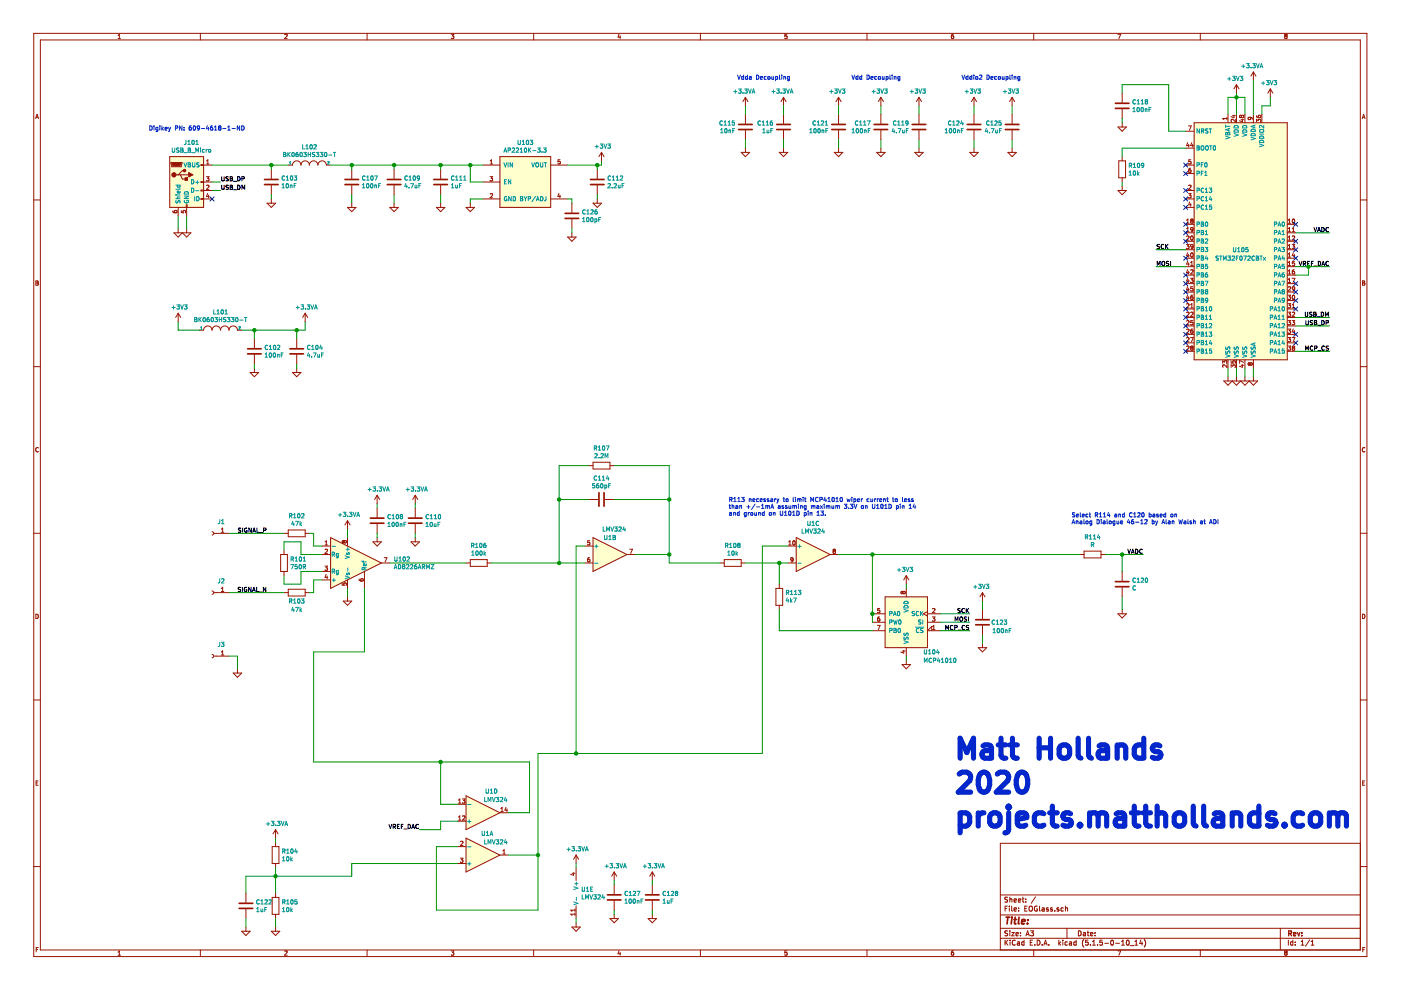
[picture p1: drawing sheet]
<svg xmlns="http://www.w3.org/2000/svg" width="297mm" height="210mm" viewBox="0 0 297 210" stroke-linecap="round" stroke-linejoin="round" font-family="sans-serif">
<path d="M.1 0h297v209.9h-297z" fill-rule="evenodd" fill="#fff" stroke="#fff" stroke-width=".21"/>
<g fill="none" stroke="#981200" stroke-width=".21">
<path d="M7.2 7.1h282.6v195.7h-282.6zM8.6 8.5h279.8v192.9h-279.8zM25 8.2h.6M25 7.5l.3-.2v.9M42.5 7.1v1.4M60.4 7.3h.3l.2 .2-.6 .7h.6M77.8 7.1v1.4M95.7 7.3h.5l-.3 .3 .3 .1v.4h-.5M113.2 7.1v1.4M131.2 7.2l-.2 .7h.6M131.5 7.6v.6M148.5 7.1v1.4"/>
<path d="M166.9 7.3h-.5v.4l.4-.1 .1 .5h-.5M183.8 7.1v1.4M201.7 7.8l.2-.2h.2l.1 .5M202.1 7.3h-.2l-.2 .3 .1 .5h.3M202.2 8.1h-.1M219.2 7.1v1.4M237 7.3h.6l-.4 .9M237.9 19.7v2M254.5 7.1v1.4M262.2 17.9l.5 .9M262.2 17.9v1.8M262.2 17.9l-.6 .9"/>
<path d="M265.7 15.3l.6 .9M265.7 15.3v1.8M265.7 15.3l-.5 .9M269.3 18.8l.6 .9M269.3 18.8v1.8M269.3 18.8l-.5 .9M272.4 8.1h.1M272.5 7.6l-.1-.1 .1-.2h.4l-.2 .3M272.5 7.6h.2M272.5 7.6l-.1 .2v.3M272.7 7.6l.2 .2v.3h-.4M7.6 25.1l.3-.9 .3 .9"/>
<path d="M7.6 24.9h.5M36 33.2h7.2v10.8h-7.2zM36.3 34.5h2.3v.1l-.2 .8h-2zM37.3 37.1h2.7M38.2 37.1l.5 .9h.9M39.1 36.2h-.4l-.9 .9M43.2 35h1.8M43.2 34.9h-.6v.2h.6M43.2 38.5h-.6v.2h.6M43.2 38.6h1.8M43.8 37.5h.5l-.3 .3 .3 .1v.3l-.2 .2-.3-.1M43.8 34.8h.5"/>
<path d="M43.8 34.1l.3-.2v.9M43.8 39.3h.3l.2 .2-.5 .7h.5M57.5 35.9v2M57.5 39.3v2M61.1 35h.9a.9 .9 0 0 1 .9-.9 .9 .9 0 0 1 .9 .9 .9 .9 0 0 1 .9-.9 .9 .9 0 0 1 .9 .9 .9 .9 0 0 1 .9-.9 .9 .9 0 0 1 .9 .9 .9 .9 0 0 1 .9-.9 .9 .9 0 0 1 .9 .9h.9M74.6 35.9v2M74.6 39.3v2M83.6 35.9v2M83.6 39.3v2M93.4 35.9v2M93.4 39.3v2M102.4 35h3.6"/>
<path d="M102.4 38.6h3.6M103.9 37.5h.5l-.3 .3 .3 .1v.3l-.1 .2-.4-.1M103.9 34.8h.5M103.9 34.1l.3-.2v.9M106 33.2h10.8v10.8h-10.8zM116.8 35h3.5M118.8 33.9h-.5v.4l.3-.1 .2 .4-.2 .2-.3-.1M126.6 35.9v2M126.6 39.3v2M127.5 32.3l-.5 .9M127.5 32.3v1.8M127.5 32.3l.6 .9"/>
<path d="M157.1 32.3h1.8l-.9 .9zM158 20.6v1.8M158 24.2v2M158 27.6v2M158 31.4v.9M158 20.6l.6 .9M158 20.6l-.5 .9M165.2 32.3h1.8l-.9 .9zM166.1 20.6v1.8M166.1 24.2v2M166.1 27.6v2M166.1 31.4v.9"/>
<path d="M166.1 20.6l.6 .9M166.1 20.6l-.5 .9M176.9 32.3h1.8l-.9 .9zM177.8 20.6v1.8M177.8 24.2v2M177.8 27.6v2M177.8 31.4v.9M177.8 20.6l.5 .9M177.8 20.6l-.5 .9M185.9 32.3h1.8l-.9 .9zM186.8 20.6v1.8M186.8 24.2v2"/>
<path d="M186.8 27.6v2M186.8 31.4v.9M186.8 20.6l.5 .9M186.8 20.6l-.6 .9M193.9 32.3h1.8l-.9 .9zM194.8 20.6v1.8M194.8 24.2v2M194.8 27.6v2M194.8 31.4v.9M194.8 20.6l.6 .9M194.8 20.6l-.5 .9M205.6 32.3h1.8l-.9 .9z"/>
<path d="M206.5 20.6v1.8M206.5 24.2v2M206.5 27.6v2M206.5 31.4v.9M206.5 20.6l.5 .9M206.5 20.6l-.5 .9M213.7 32.3h1.8l-.9 .9zM214.6 20.6v1.8M214.6 24.2v2M214.6 27.6v2M214.6 31.4v.9M214.6 20.6l.5 .9"/>
<path d="M214.6 20.6l-.6 .9M237 26.9h1.8l-.9 .9zM237.2 34.1h1.4v3.6h-1.4zM237.9 23.2v1.9M237.9 26v.9M237.9 33.2v.9M237.9 37.7v.9M237.9 39.5v.9M251.4 35h1.8M251.4 31.4h1.8M251.4 36.8h1.8M251.4 27.8h1.8"/>
<path d="M251.8 30.2l-.2 .7h.5M252 26.7h.6l-.4 .9M252 30.6v.6M252.4 39.3h-.4M252.4 39.3h.1M252.4 35.7h-.1a.56 .56 0 0 0-.1 .9l.2-.1 .1-.3-.1-.2-.4 .2M252.5 33.9h-.4l-.1 .4 .4-.1 .1 .4-.1 .2-.4-.1M252.5 39.3v.4l-.5 .5h.5M252.7 30.2l-.3 .7h.6M252.9 30.6v.6M253.2 26h19.7v50.3h-19.7zM260.1 24.9v.5"/>
<path d="M260.1 25.1h-.9l.3 .3M260.4 24.2v1.8M261.3 24.5h.6M261.6 24.4v.6l-.6-.3M261.9 25.3v.5l-.6-.5-.3 .2 .1 .3M262.2 24.2v1.8M263 25h.1M263 24.4h.1M263 24.4l-.2 .2 .2 .4M263 24.4l.2 .2M263.1 25.4h.6M263.2 24.6l.2-.2 .3 .2-.1 .4-.4-.2"/>
<path d="M263.2 24.8l-.2 .2M263.2 24.6v.2M263.4 25.3v.5l-.6-.2M263.9 24.2v1.8M265 24.9l.1 .4h-.4l-.1-.3 .2-.1 .6 .1 .1 .3M265.7 24.2v1.8M266.4 24.5l.1 .3 .3 .2 .4-.1 .1-.4h-.5l-.1 .3 .2 .2M266.4 25.8v-.5l.3 .3 .1-.3h.4v.5M267.5 24.2v1.8M288.8 25.1l.3-.9 .3 .9M288.9 24.9h.4M7.2 42.4h1.4"/>
<path d="M7.6 59.6l.5 .1-.2 .3 .2 .2-.1 .3h-.4zM7.6 60h.3M36.6 44.7l.1 .3 .3 .1 .5-.1v-.3h-.5v.2l.2 .2M36.9 49.4h3.6l-.9 .9-.9-.9-.9 .9zM37.8 44v1.8M37.8 48.5v.9M38.4 44.7v.4h.5l-.1-.4M38.9 44.7h-.1M38.9 44.7h.4v.4M39.5 44v-.6h.2v.6M39.6 44v1.8M39.6 48.5v.9"/>
<path d="M43.2 42.1h-.6v.2h.6M43.2 40.3h-.6v.2h.6M43.2 40.4h1.8M43.2 42.2h1.8M44 41l-.2 .6h.5M44.2 41.4v.5M56.6 43.1h1.8l-.9 .9zM57.5 42.2v.9M73.7 44h1.8l-.9 .9zM74.6 43.1v.9M82.7 44h1.7l-.8 .9zM83.6 43.1v.9"/>
<path d="M92.5 44h1.8l-.9 .9zM93.4 43.1v.9M98.8 44h1.8l-.9 .9zM99.7 43.1v.9M102.4 42.2h3.6M104.4 41.1h-.5M104.4 41.1h.1M104.4 41.1v.3l-.5 .5h.5M116.8 42.2h3.5M118.5 41l-.2 .6h.5M118.7 41.4v.5M120.3 50.3h1.8l-.9 .9z"/>
<path d="M121.2 43.1v2M121.2 46.5v2M121.2 49.4v.9M125.7 43.1h1.8l-.9 .9zM126.6 42.2v.9M237 40.4h1.8l-.9 .9zM251.4 49.4h1.8M251.4 44h1.8M251.4 40.4h1.8M251.4 42.2h1.8M251.4 47.6h1.8M251.4 51.2h1.8"/>
<path d="M251.4 53h1.8M251.4 54.7h1.8M251.4 56.5h1.8M251.4 58.3h1.8M251.5 51.8h.6l-.3 .4 .3 .1v.3h-.6M251.6 47.3h.5M251.6 49.1h.5M251.6 50.1l.3-.1 .2 .3-.6 .6h.6M251.6 46.7l.3-.3v.9M251.6 48.5l.3-.3v.9M251.8 59l-.2 .6h.5M251.8 53.6l-.2 .6h.5"/>
<path d="M251.8 55.4l-.2 .6h.5M251.8 57.2l-.2 .6h.5M252 41.1h.5l-.3 .3 .3 .1v.3l-.1 .1h-.4M252 53.9v.6M252 55.7v.6M252 57.5v.6M252 59.3v.6M252.2 42.8l-.2 .6h.6M252.4 59h.6l-.3 .3 .2 .1M252.4 56.3h.6M252.4 57.3l.4-.1 .2 .3-.6 .6h.6M252.4 43.2v.5"/>
<path d="M252.4 55.7l.3-.3v.9M252.5 50.1l.2-.1a.44 .44 0 0 1 .3 .5 .44 .44 0 0 1-.4 .4l-.2-.3zM252.5 53.7l.2-.1a.44 .44 0 0 1 .3 .5 .44 .44 0 0 1-.4 .4l-.2-.3zM252.6 46.8l-.2 .2 .2 .3 .4-.1-.2-.4M252.6 46.8l-.2-.1 .2-.3 .4 .2-.2 .2M252.6 46.8h.2M252.9 51.9h-.4l-.1 .3 .2 .2 .4-.2M252.9 51.9h.1M252.9 59.4h.1M252.9 51.9v.6l-.4 .2M252.9 59.4v.5l-.5-.1M253 48.6l-.5 .2v-.5l.3-.1 .2 .2-.1 .5-.4 .2"/>
<path d="M272.9 49.4h1.8M272.9 47.6h1.8M272.9 51.2h1.8M272.9 53h1.8M272.9 54.7h1.8M272.9 56.5h1.8M272.9 58.3h1.8M273.1 57.5l.3-.3v.9M273.1 47.3h.5M273.1 46.7l.3-.3v.9M273.1 48.5l.3-.3v.9M273.1 50.3l.3-.3v.9"/>
<path d="M273.1 52.1l.3-.3v.9M273.1 53.9l.3-.3v.9M273.1 55.7l.3-.3v.9M273.1 59.3l.3-.3v.9M273.1 49.1h.5M273.1 50.9h.5M273.1 52.7h.5M273.1 54.5h.5M273.1 56.3h.5M273.1 58.1h.5M273.1 59.9h.5M273.9 51.8h.6l-.3 .4 .2 .1 .1 .3-.2 .1-.4-.1"/>
<path d="M273.9 59h.6l-.3 .9M274 50.1l.3-.1 .2 .3-.6 .6h.6M274 49.1h.5M274 48.5l.2-.3v.9M274.1 46.5l.1-.1a.44 .44 0 0 1 .3 .5 .44 .44 0 0 1-.4 .4l-.1-.3zM274.2 53.6l-.2 .6h.5M274.4 57.2l-.3 .1-.1 .3v.4l.4 .1v-.5l-.2-.1-.2 .2M274.4 53.9v.6M274.4 55.4h-.4v.4h.3l.2 .3-.2 .2-.3-.1M288.4 42.4h1.4M288.9 59.6l.4 .1-.1 .3 .2 .2-.2 .3h-.3zM288.9 60h.3"/>
<path d="M7.2 77.7h1.4M37.8 66.4v1.8M37.8 66.4l-.6 .9M37.8 66.4l.5 .9M42.3 70h.9a.9 .9 0 0 1 .9-.9 .9 .9 0 0 1 .9 .9 .9 .9 0 0 1 .9-.9 .9 .9 0 0 1 .9 .9 .9 .9 0 0 1 .9-.9 .9 .9 0 0 1 .8 .9 .9 .9 0 0 1 .9-.9 .9 .9 0 0 1 .9 .9h.9M53 79h1.8l-.9 .9zM53.9 71.8v2M53.9 75.2v2M53.9 78.1v.9M62 79h1.8l-.9 .9zM62.9 71.8v2M62.9 75.2v2"/>
<path d="M62.9 78.1v.9M64.7 66.4l-.5 .9M64.7 66.4v1.8M64.7 66.4l.5 .9M251.4 60.1h1.8M251.4 65.5h1.8M251.4 67.3h1.8M251.4 69.1h1.8M251.4 70.9h1.8M251.4 72.7h1.8M251.4 74.5h1.8M251.4 61.9h1.8"/>
<path d="M251.4 63.7h1.8M251.6 64.5l.3-.1 .2 .2-.6 .7h.6M251.6 66.3l.3-.1 .2 .2-.6 .7h.6M251.6 68.1l.3-.1 .2 .2-.6 .7h.6M251.6 69.9l.3-.1 .2 .2-.6 .7h.6M251.6 71.7l.3-.1 .2 .2-.6 .7h.6M251.6 73.5l.3-.1 .2 .2-.6 .7h.6M251.8 60.8l-.2 .6h.5M251.8 62.6l-.2 .6h.5M252 61.1v.6M252 62.9v.6M252.4 71.6h.6l-.4 .9"/>
<path d="M252.4 64.6l.3-.2v.9M252.4 70.2v.3l.2 .2 .4-.2-.1-.3M252.4 65.3h.6M252.5 66.2h.4M252.5 66.2l-.1 .1M252.5 70.2l-.1 .1M252.6 73.8l-.2 .1 .2 .4 .4-.2-.2-.3M252.6 73.8h.2M252.9 62.6l-.3 .1-.2 .3 .1 .4 .4 .1v-.5l-.3-.1-.2 .2M252.9 66.2v.1M252.9 69.8l-.3 .1-.2 .3M252.9 70.2h.1"/>
<path d="M252.9 70.2h-.4M252.9 73.7l-.1 .1M252.9 66.3v.3l-.5 .5h.6M252.9 73.7v-.2l-.3-.1-.2 .1 .2 .3M252.9 60.8h-.4l-.1 .4 .4-.1 .2 .4-.2 .2-.4-.1M252.9 68h-.4l-.1 .4 .4-.1 .2 .4-.2 .2-.4-.1M252.9 73.7h.1M259.2 77v-.5l.4 .3 .1-.3h.3l.1 .2-.1 .3M260.1 77.3v.6l-.6-.6-.3 .2 .1 .4M260.4 76.3v1.8M260.4 79.9v.9M261 77.9v-.6l.4 .4 .1-.3h.3v.5"/>
<path d="M261 76.5v.5h.5l-.1-.3 .4-.2 .1 .2-.1 .3M262.2 76.3v1.8M262.2 79.9v.9M263.1 77.4h.6M263.4 77.3v.6l-.6-.2M263.7 76.8l-.9-.4v.6M263.9 76.3v1.8M263.9 79.9v.9M264.8 76.9l-.2 .2 .2 .3M264.8 77.4h.1M264.8 76.9h.1M264.8 76.9l.2 .2"/>
<path d="M265 77.1l.2-.2 .3 .2-.2 .3-.3-.1M265 77.3l-.2 .1M265 77.1v.2M265.7 76.3v1.8M265.7 79.9v.9M272.9 60.1h1.8M272.9 65.5h1.8M272.9 67.3h1.8M272.9 69.1h1.8M272.9 70.9h1.8M272.9 72.7h1.8M272.9 74.5h1.8"/>
<path d="M272.9 61.9h1.8M272.9 63.7h1.8M273.1 62.6h.5l-.3 .3 .3 .1v.4h-.5M273.1 64.4h.5l-.3 .3 .3 .1v.4h-.5M273.1 66.2h.5l-.3 .3 .3 .1v.4h-.5M273.1 68h.5l-.3 .3 .3 .1v.4h-.5M273.1 69.8h.5l-.3 .3 .3 .1v.4h-.5M273.1 71.6h.5l-.3 .3 .3 .1v.4h-.5M273.1 73.4h.5l-.3 .3 .3 .1v.4h-.5M273.1 60.9l.4-.1 .1 .2-.5 .7h.5M273.9 68h.6l-.3 .3 .2 .1 .1 .3-.2 .2-.4-.1M273.9 71.6h.6l-.3 .9"/>
<path d="M274 66.3l.3-.1 .2 .2-.6 .7h.6M274 64.6l.2-.2v.9M274 65.3h.5M274.1 62.7l.1-.1a.44 .44 0 0 1 .3 .5 .44 .44 0 0 1-.4 .4l-.1-.4zM274.2 73.8l-.2-.2 .2-.2 .3 .1-.2 .3M274.2 73.8l-.2 .1 .2 .4 .3-.2-.2-.3M274.2 73.8h.1M274.2 69.7l-.2 .7h.5M274.4 70.1v.6M274.5 61.2l-.4 .1-.1-.4 .3-.1 .2 .2-.1 .5-.3 .2M288.4 77.7h1.4M8.1 95a.41 .41 0 0 0-.5 .4 .41 .41 0 0 0 .5 .3"/>
<path d="M124.8 98.7h.9M125.7 98h3.6v1.4h-3.6zM129.3 98.7h.9M259.5 80.8h7.1l-.9 .9-.9-.9-.9 .9-.8-.9-.9 .9-.9-.9-.9 .9zM289.4 95a.41 .41 0 0 0-.6 .4 .41 .41 0 0 0 .6 .3M7.2 113.1h1.4M45 112.7a.36 .36 0 0 1 .3 .4 .36 .36 0 0 1-.3 .3M45.3 113.1h3.2M46.9 112.2l.3-.2v.9M46.9 112.9h.6M59.5 117.6h1.4v3.6h-1.4zM60.2 113.1h.9"/>
<path d="M60.2 116.7v.9M61.1 112.4h3.6v1.4h-3.6zM64.7 113.1h.9M68.3 115.8h1.8M68.3 117.6h1.8M68.9 115.5h.5M68.9 116.5l.4-.1 .1 .3-.5 .6h.5M68.9 114.9l.3-.3v.9M70.1 114l10.8 5.4-10.8 5.4zM72.9 114.8l-.1-.2-.3 .2 .2 .3 .2-.1M72.9 114.8l.2-.2 .3 .2-.1 .3-.4-.1M72.9 114.8v.2"/>
<path d="M73.7 110.4v1.8M73.7 114v1.8M73.7 110.4l-.6 .9M73.7 110.4l.5 .9M79.1 114.9h1.8l-.9 .9zM80 105l-.6 .9M80 105v1.8M80 107.7v2M80 111.1v2M80 114v.9M80 105l.5 .9M80.9 119.4h1.8"/>
<path d="M81.5 118.2h.5l-.3 .9M87.1 114.9h1.8l-.9 .9zM88 105l-.5 .9M88 105v1.8M88 107.7v2M88 111.1v2M88 114v.9M88 105l.6 .9M98.8 119.4h.9M99.7 118.6h3.6v1.5h-3.6zM103.3 119.4h.9M123.9 115.8h1.8"/>
<path d="M123.9 119.4h1.8M124.8 105.9h2M125 118.2h-.2a.56 .56 0 0 0-.1 .9h.3l.1-.3-.2-.2-.3 .2M125 114.6h-.4v.5l.3-.1 .2 .4-.2 .1h-.3M125.7 114l7.2 3.6-7.2 3.6zM128.2 105.9h2M132.9 117.6h1.8M133.5 116.4h.6l-.4 .9M152.7 119.4h.9M153.6 118.6h3.5v1.5h-3.5zM157.1 119.4h.9M167 115.8h1.8"/>
<path d="M167 119.4h1.8M167.2 115.5h.5M167.2 114.9l.3-.3v.9M168.2 114.7l.1-.1a.44 .44 0 0 1 .3 .5 .44 .44 0 0 1-.4 .4l-.1-.3zM168.2 118.6l-.5 .2v-.5l.3-.1 .2 .2-.2 .6-.3 .1M168.8 114l7.2 3.6-7.2 3.6zM176 117.6h1.8M176.8 116.8l-.2-.1 .2-.3 .3 .2-.1 .2M176.8 116.8l-.2 .2 .2 .3 .3-.1-.1-.4M176.8 116.8h.2M228.9 117.6h.9M229.8 116.9h3.6v1.4h-3.6z"/>
<path d="M233.4 117.6h.9M288.4 113.1h1.4M7.6 130.2a.46 .46 0 0 1 .5 .5 .46 .46 0 0 1-.5 .4zM45 138.8a.36 .36 0 0 1 .3 .3 .36 .36 0 0 1-.3 .4M45 125.3a.36 .36 0 0 1 .3 .3 .36 .36 0 0 1-.3 .4M45.3 139.1h3.2M45.3 125.6h3.2M46.9 138.9h.6M46.9 124.8l.3-.3v.9M46.9 138.2l.3-.2v.9M46.9 125.4h.6M60.2 125.6h.9"/>
<path d="M60.2 121.2v.9M61.1 124.9h3.6v1.5h-3.6zM64.7 125.6h.9M68.3 121.2h1.8M68.3 123h1.8M68.9 120h.5l-.3 .4 .3 .1v.3l-.1 .1-.4-.1M69.1 121.8l-.2 .6h.6M69.4 122.1v.6M72.5 123.6v.5h.5l-.1-.3 .4-.2 .1 .2v.3M72.8 127.4h1.8l-.9 .9zM73.7 123v1.8M73.7 126.5v.9"/>
<path d="M76.1 122.8l.1 .3 .3 .1 .5-.1v-.3h-.5v.2l.2 .2M77.3 121.2v3.6M164.5 124.8h1.4v3.5h-1.4zM165.2 123.9v.9M165.2 128.3v.9M185 133.7h2.7M185 130.1h2.7M185 131.9h2.7M186 132.6h.6l-.4 .9M186.5 130.8h-.2a.56 .56 0 0 0-.1 .9h.3l.1-.4-.2-.2-.4 .2M186.5 129h-.4l-.1 .4 .4-.1 .2 .4-.2 .2-.4-.1M187.7 126.5h8.9v10.8h-8.9z"/>
<path d="M191.1 125.8h.1M191.1 125.8h.2M191.3 138h.6M191.4 125.8h-.1M191.4 125.7v.1M191.4 125.6l.2-.2 .3 .2-.1 .3-.4-.2M191.4 125.6l-.3-.2v.4M191.4 125.6v.1M191.6 137.9v.6l-.6-.2M192.1 122.1v1.8M192.1 124.8v1.7M192.1 137.3v1.8"/>
<path d="M192.1 122.1l.6 .9M192.1 122.1l-.5 .9M196.6 130.1h2.7M196.6 129.7l-.9 .4 .9 .5M196.6 131.9h2.7M197.5 133.7v-.9l-.9 .9h2.7M197.7 130.8h.5l-.3 .3 .3 .1v.3l-.1 .2-.4-.1M197.7 133.5h.5M197.7 132.8l.3-.2v.9M197.7 129.1l.4-.1 .1 .3-.5 .6h.5M207.4 137.3h1.8l-.9 .9zM208.3 125.6v1.8"/>
<path d="M208.3 129.2v2M208.3 132.7v1.9M208.3 136.4v.9M208.3 125.6l.5 .9M208.3 125.6l-.5 .9M237 130.1h1.8l-.9 .9zM237.9 121.2v1.9M237.9 124.6v1.9M237.9 129.2v.9M288.9 130.2a.46 .46 0 0 1 .5 .5 .46 .46 0 0 1-.5 .4zM7.2 148.4h1.4M49.4 142.7h1.8l-.9 .9z"/>
<path d="M50.3 141.8v.9M191.3 140.9h1.7l-.9 .9zM192.1 140v.9M288.4 148.4h1.4M7.7 166h.3M8.1 165.6h-.4v.9h.4M57.7 179.5h1.4v3.6h-1.4zM58.4 175.9v1.8M58.4 178.6v.9M58.4 175.9l-.5 .9M58.4 175.9l.6 .9M97 174.1h1.8"/>
<path d="M97 170.5h1.8M97 179.5h1.8M97.2 173.9h.5M97.2 169.6l.3-.2v.9M97.2 173.2l.3-.2v.9M97.2 170.3h.5M97.6 178.5l.4-.1 .2 .2-.6 .7h.6M98 169.4h.6l-.3 .3 .2 .1 .1 .3-.2 .2-.4-.1M98.1 173.1l.3-.1 .2 .2-.6 .7h.6M98.8 168.7l7.2 3.6-7.2 3.6zM98.8 177.7l7.2 3.6-7.2 3.6zM106 172.3h1.8"/>
<path d="M106.2 172.1h.5M106.2 171.4l.3-.2v.9M107.3 171.2l-.3 .6h.6M107.5 171.5v.6M288.4 178.8h-76.3v22.6M288.9 166h.3M289.3 165.6h-.4v.9h.4M7.2 183.7h1.4M51.2 197.4h1.8l-.9 .9zM52.1 189.4v1.9M52.1 192.8v2M52.1 196.6v.8"/>
<path d="M57.5 197.4h1.8l-.9 .9zM57.7 190.3h1.4v3.6h-1.4zM58.4 183.1v.9M58.4 189.4v.9M58.4 193.9v.9M58.4 196.6v.8M97 183.1h1.8M97.6 182h.6l-.3 .3 .2 .1 .1 .3-.2 .2-.4-.1M106 181.3h1.8M106.6 180.4l.3-.2v.9M106.6 181.1h.5M121.2 196.6h1.8l-.9 .8z"/>
<path d="M121.3 185.2h.6M121.6 185v.6l-.6-.2M121.9 192.7v.5M121.9 193.6v.5M121.9 193.8h-.9l.3 .3M121.9 193h-.9l.3 .2M122.1 181.3v1.8M122.1 184v2.7M122.1 192.1v2.7M122.1 195.7v.9M122.1 181.3l-.5 .9M122.1 181.3l.6 .9"/>
<path d="M129.3 194.8h1.8l-.9 .9zM130.2 184.9l-.5 .9M130.2 184.9v1.8M130.2 187.6v2M130.2 191v2M130.2 193.9v.9M130.2 184.9l.6 .9M137.4 194.8h1.8l-.9 .9zM138.3 184.9l-.5 .9M138.3 184.9v1.8M138.3 187.6v2M138.3 191v2"/>
<path d="M138.3 193.9v.9M138.3 184.9l.5 .9M212.1 198.9h76.3M212.1 196.8h76.3M212.1 194h76.3M212.1 189.7h76.3M213.1 199.3v1.1M213.1 192.6h.3M213.2 199.8l.5 .6M213.6 192.1h-.5v1.1M213.6 197.4h-.5v.4a.44 .44 0 0 1 .5 .5l-.6 .1M213.6 190.3h-.5v.3a.44 .44 0 0 1 .5 .6h-.6"/>
<path d="M213.7 199.3l-.6 .6M214 192.1v.1M214 192.5v.7M214.1 190.2v1.1M214.1 197.4v.1M214.1 197.7v.7M214.1 190.7l.4-.1 .1 .7M214.2 199.3v.1M214.2 199.7v.7M214.5 197.7h.6l-.6 .7h.6M214.5 192.1v.9l.2 .2M215 192.8l.5-.1v-.2h-.3l-.2 .1 .1 .5h.4"/>
<path d="M215 190.9l.5-.1v-.2h-.3l-.2 .1 .1 .5h.4M215.3 199.4a.47 .47 0 0 0-.7 .5 .47 .47 0 0 0 .7 .4M215.4 198.1l.5-.1v-.2l-.3-.1-.2 .2 .1 .5h.4M215.7 199.7h.4l.1 .7M215.9 190.9l.5-.1v-.2h-.3l-.2 .1 .1 .5h.4M216 193.1v.1M216 192.5v.1M216.2 199.9l-.5 .2 .1 .3 .4-.1M216.4 197.8v.1M216.4 198.3v.1M216.7 190.6h.4M216.9 190.2v.9l.2 .2"/>
<path d="M217.1 199.7h-.3l-.2 .2 .1 .4h.4M217.1 199.3v1.1M217.3 192.6h.3M217.5 191.2v.1M217.5 190.6v.1M217.5 198.4l.4-1 .3 1M217.6 198.1h.5M217.8 192.1h-.5v1.1h.5M218.2 192.3l.2-.2 .4 .2 .1 .5-.3 .4-.4-.2zM218.4 199.8h.4M218.5 197.4h.6l-.3 .4 .3 .1v.4h-.6M218.9 199.3h-.5v1.1h.5"/>
<path d="M219.5 190.2l-.9 1.3M219.9 199.3a.54 .54 0 0 1 .6 .6 .54 .54 0 0 1-.6 .5zM219.9 192.2a.49 .49 0 0 0-.6 .5 .49 .49 0 0 0 .7 .4v-.4h-.3M220.4 192.1v.9l.1 .2M221 192.5h.4v.7M221.4 192.7l-.5 .2 .1 .3 .4-.1M222.3 192.5l-.4 .1v.2l.4 .1v.2h-.4M223.1 192.5l-.4 .1 .1 .2 .3 .1v.2h-.4M223.6 193.1v.1M224.5 199.3v1.1M224.5 192.5h-.3l-.1 .1v.2l.4 .1v.2h-.4M224.6 200l.3 .4"/>
<path d="M224.9 199.7l-.4 .4M225.3 199.3v.1M225.3 199.7v.7M225.4 192.5h-.3l-.2 .2 .1 .4h.4M225.9 192.6l.4-.1v.7M225.9 192.1v1.1M226.2 196.8v2.1M226.3 199.7h-.3l-.2 .2v.4h.5M226.8 199.7h.4v.7M227.2 199.9l-.5 .2 .2 .3 .3-.1M228.2 199.7h-.3l-.2 .2v.4h.5M228.2 199.3v1.1"/>
<path d="M228.6 197.4a.53 .53 0 0 1 .6 .5 .53 .53 0 0 1-.6 .5zM229.7 197.8h.4v.6M229.8 199.2a1.21 1.21 0 0 0 0 1.6M230.1 198l-.5 .2 .2 .2h.3M230.5 197.7h.4M230.7 197.4v.9l.2 .1M230.7 199.3h-.5l-.1 .5h.5l.1 .5h-.6M231.2 198.1l.5-.1v-.2l-.3-.1-.2 .2 .1 .5h.4M231.6 199.6l.3-.3v1.1M232.2 198.3v.1M232.2 197.8v.1M233.7 199.3h-.5v.5h.5v.5h-.5"/>
<path d="M234.2 200h.8M235.6 199.4l.1-.1a.51 .51 0 0 1 .4 .6 .51 .51 0 0 1-.5 .4l-.1-.3zM236.5 200h.8M237.8 199.6l.3-.3v1.1M238.9 199.4l.2-.1a.51 .51 0 0 1 .3 .6 .51 .51 0 0 1-.4 .4l-.2-.3zM240.6 199.6l.3-.3v1.1M241.9 199.3l-.3 .8h.7M242.1 199.7v.7M242.6 199.2a1.21 1.21 0 0 1 0 1.6M271.5 196.8v4.6M273.2 199.3v1.1M274.1 199.7h-.3l-.2 .2 .1 .4h.4"/>
<path d="M274.1 199.3v1.1M274.6 199.7v.1M275.9 199.6l.3-.3v1.1M277.7 199.3l-.9 1.3M278 199.6l.3-.3v1.1M288.4 183.7h1.4M7.7 201.3h.3M8.1 200.9h-.4v.9M25 201.9l.3-.3v.9M25 202.5h.6M42.5 201.4v1.4M60.4 201.7l.3-.1 .2 .3-.6 .6h.6"/>
<path d="M77.8 201.4v1.4M95.7 201.6h.5l-.3 .4h.3v.4h-.5M113.2 201.4v1.4M131.2 201.6l-.2 .6h.6M131.5 201.9v.6M148.5 201.4v1.4M166.9 201.6h-.5v.4h.4l.1 .4h-.5M183.8 201.4v1.4M202.1 201.6l-.3 .2-.1 .5 .2 .2 .3-.1-.1-.4h-.2l-.2 .1M219.2 201.4v1.4M219.4 200.3v.1M221 200.3v.1"/>
<path d="M221.3 200.4l.4-1.1 .3 1.1M221.4 200.1h.5M222.4 200.3v.1M231.2 200.3v.1M231.6 200.4h.6M232.7 200.3v.1M237 201.6h.6l-.4 .9M237.8 200.4h.6M239.6 200.5h.8M240.6 200.4h.6M254.5 201.4v1.4M272.5 202l-.1 .1"/>
<path d="M272.5 202l-.1-.2 .1-.2 .4 .1-.2 .3M272.5 202h.2M272.5 202h.1M272.7 202l.2 .2-.2 .3-.3-.1v-.3M274.6 200.3v.1M275.9 200.4h.6M278 200.4h.6M288.9 201.3h.3M289.4 200.9h-.5v.9"/>
</g>
<path d="M273.2 197.9h.5l.1-.4-.6-.1v1M273.5 197.9l.3 .5M274.3 198.1l.5-.1-.1-.2-.3-.1-.1 .2v.5h.4M275.1 197.7l.2 .7 .3-.7M276 198.3v.1M276 197.8v.1" fill="none" stroke="#981200" stroke-width=".27"/>
<g fill="none" stroke="#981200" stroke-width=".36">
<path d="M56.1 39.1h2.9M56.1 38.1h2.9M73.1 39.1h2.9M73.1 38.1h2.9M82.1 39.1h2.9M82.1 38.1h2.9M92 39.1h2.9M92 38.1h2.9M125.2 39.1h2.9M125.2 38.1h2.9M156.6 27.5h2.9M156.6 26.4h2.9"/>
<path d="M164.7 27.5h2.9M164.7 26.4h2.9M176.4 27.5h2.8M176.4 26.4h2.8M185.3 27.5h2.9M185.3 26.4h2.9M193.4 27.5h2.9M193.4 26.4h2.9M205.1 27.5h2.8M205.1 26.4h2.8M213.2 27.5h2.8M213.2 26.4h2.8"/>
<path d="M236.5 23h2.9M236.5 21.9h2.9M119.8 46.3h2.9M119.8 45.2h2.9M52.5 75h2.9M52.5 74h2.9M61.5 75h2.8M61.5 74h2.8M78.5 110.9h2.9M78.5 109.9h2.9M86.6 110.9h2.9M86.6 109.9h2.9"/>
<path d="M127 104.5v2.8M128.1 104.5v2.8M206.9 132.5h2.8M206.9 131.4h2.8M236.5 124.4h2.9M236.5 123.3h2.9M50.7 192.6h2.9M50.7 191.5h2.9M128.8 190.8h2.9M128.8 189.7h2.9M136.9 190.8h2.8M136.9 189.7h2.8"/>
<path d="M213.3 194.5h.8M213.7 194.5l-.2 1.4M214.5 195l-.1 .9M214.6 194.5v.1M215 195h.5M215.3 194.5l-.2 1.2 .3 .2M216.1 194.5l-.2 1.2 .2 .2M216.6 195.4l.7-.1v-.3h-.6l-.1 .7 .2 .2 .4-.1M217.9 195.8l-.1 .1M217.9 195v.2"/>
</g>
<g fill="none" stroke="#009596" stroke-width=".21">
<path d="M155.6 19.4h.6M155.9 19.1v.7M156.6 18.9h.5l-.2 .3 .2 .1v.4h-.5M157.5 19.7v.1M157.9 18.9h.5l-.3 .3 .3 .1v.3l-.1 .2-.4-.1M158.7 18.9l.3 .9 .3-.9M159.5 19.8l.2-.9 .4 .9M159.6 19.5h.4M163.6 19.4h.7M164 19.1v.7M164.7 18.9h.5l-.3 .3 .3 .1v.4h-.5M165.6 19.7v.1"/>
<path d="M166 18.9h.5l-.3 .3 .3 .1v.3l-.2 .2-.3-.1M166.8 18.9l.3 .9 .3-.9M167.5 19.8l.3-.9 .3 .9M167.6 19.5h.4M175.9 19.4h.7M176.3 19.1v.7M177 18.9h.5l-.3 .3 .3 .1v.3l-.2 .2-.3-.1M177.8 18.9l.3 .9 .3-.9M178.6 18.9h.5l-.3 .3 .3 .1v.4h-.5M184.9 19.4h.7M185.2 19.1v.7M185.9 18.9h.6l-.3 .3 .2 .1 .1 .3-.2 .2-.4-.1"/>
<path d="M186.7 18.9l.3 .9 .3-.9M187.6 18.9h.5l-.3 .3 .3 .1v.4h-.5M193 19.4h.7M193.3 19.1v.7M194 18.9h.6l-.3 .3 .2 .1 .1 .3-.2 .2-.4-.1M194.8 18.9l.3 .9 .3-.9M195.6 18.9h.6l-.3 .3 .3 .1v.4h-.6M204.6 19.4h.7M205 19.1v.7M205.7 18.9h.5l-.3 .3 .3 .1v.3l-.1 .2-.4-.1M206.5 18.9l.3 .9 .3-.9M207.3 18.9h.6l-.3 .3 .2 .1v.4h-.5"/>
<path d="M212.7 19.4h.7M213.1 19.1v.7M213.8 18.9h.5l-.3 .3 .3 .1v.3l-.2 .2-.3-.1M214.6 18.9l.3 .9 .3-.9M215.4 18.9h.5l-.3 .3 .3 .1v.4h-.5M260.3 16.7h.7M260.6 16.4v.7M261.3 16.2h.6l-.3 .3 .2 .1 .1 .3-.2 .2-.4-.1M262.1 16.2l.3 .9 .3-.9M262.9 16.2h.6l-.3 .3 .3 .1v.4h-.6M263.3 14h.6M263.6 13.7v.7"/>
<path d="M264.3 13.5h.5l-.2 .3 .2 .1v.4h-.5M265.2 14.3v.1M265.6 13.5h.5l-.3 .3 .3 .1v.3l-.1 .2-.4-.1M266.4 13.5l.3 .9 .3-.9M267.2 14.4l.2-.9 .4 .9M267.3 14.1h.4M267.5 17.6h.7M267.8 17.3v.7M268.5 17.1h.6l-.3 .3 .2 .1M269 17.5h.1M269 17.5v.4h-.5M269.3 17.1l.3 .9 .3-.9"/>
<path d="M270.1 17.1h.6l-.3 .3 .2 .1v.4h-.5M36.5 31.4v.7l.2 .2 .3-.2v-.7M37.3 39.3h.8v.3h-.5v-.3M37.9 31.4l-.4 .1a.36 .36 0 0 0 .4 .4v.3h-.5M38.2 40l-.2 .1h-.7M38.3 31.4l.5 .2-.2 .2 .2 .2-.1 .2-.4 .1zM38.3 31.8h.3M39 34.5l.3 .9 .3-.9M39 32.4h.7M39.4 29.7v.8l-.3 .1M39.8 30.6h.5M39.8 30l.3-.3v.9"/>
<path d="M39.9 34.5l.5 .2-.2 .2 .2 .2-.1 .3h-.4zM39.9 31.4l.5 .2-.2 .2 .2 .2-.1 .2-.4 .1zM39.9 34.9h.3M39.9 31.8h.3M40.6 38.1a.45 .45 0 0 1 .5 .4 .45 .45 0 0 1-.5 .5zM40.6 39.9a.45 .45 0 0 1 .5 .4 .45 .45 0 0 1-.5 .5zM40.6 32.4h.7M40.8 29.8l.1-.1a.44 .44 0 0 1 .3 .5 .44 .44 0 0 1-.4 .4l-.1-.3zM40.8 34.5v.7l.2 .2 .3-.2v-.7M41.5 38.6h.7M41.5 32.3v-.9l.3 .6 .3-.6v.9M41.5 30.6h.5"/>
<path d="M41.5 30l.3-.3v.9M41.8 38.3v.7M42.2 34.6h-.5a.36 .36 0 0 0 .5 .5l-.1 .3h-.4M42.5 31.4v.1M42.5 31.7v.6M43.3 31.7l-.4 .1 .1 .4h.3M43.7 31.7v.6M44 31.7l-.3 .1M44.3 31.8h.4l-.1 .4h-.3zM59.8 39.2l.3-.3v.9M59.8 39.8h.5M60.1 32.3l.5 .1-.2 .3 .2 .2v.3h-.5z"/>
<path d="M60.1 32.7h.3M60.4 37.4a.4 .4 0 0 0-.6 .3 .4 .4 0 0 0 .6 .4M60.7 38.2h.5M60.7 37.6l.3-.3v.9M60.7 39l.2-.1a.44 .44 0 0 1 .3 .5 .44 .44 0 0 1-.4 .4l-.2-.3zM61 32.3v.9M61.2 32.7l.3 .5M61.4 34.4l.2-.1v.5M61.4 34.8h.3M61.5 32.3l-.5 .5M61.5 39.2v.6M61.5 39.3h.4v.5"/>
<path d="M61.6 37.4a.43 .43 0 0 0-.1 .5 .43 .43 0 0 0 .4 .3l.2-.3-.1-.5M61.7 37.4h.2M61.7 37.4h-.1M61.9 37.4h.1M62 32.4l.1-.1a.44 .44 0 0 1 .3 .5 .44 .44 0 0 1-.4 .4l-.1-.3zM62.3 32.4h.1M62.4 37.3h.5l-.3 .3 .3 .1-.1 .5-.4-.1M62.4 39.4h.3M62.8 38.9h-.4v.9M63.2 32.3l-.3 .1-.2 .3 .1 .4 .4 .1v-.5h-.3l-.2 .1M63.7 32.4l.1-.1a.44 .44 0 0 1 .3 .5 .44 .44 0 0 1-.4 .4zM64.2 30.7v.9h.4"/>
<path d="M64.4 32.3h.6l-.3 .4h.2l.1 .3-.2 .2-.4-.1M64.8 31.6h.6M64.8 30.9l.3-.2v.9M65.3 32.7h.6M65.3 32.3v.9M65.8 30.8l.1-.1a.44 .44 0 0 1 .3 .4 .44 .44 0 0 1-.4 .4l-.1-.3zM65.9 32.3v.9M66.1 30.7v.1M66.3 32.4a.36 .36 0 0 0 .4 .5v.3h-.5M66.3 32.4h.5M66.3 32.4h.1M66.6 30.7h.4"/>
<path d="M66.6 30.7v.1M67 30.7v.1M67 30.8v.3l-.5 .5h.6M67 32.3h.6l-.3 .4h.3l-.1 .5-.5-.1M67.9 32.3h.6l-.3 .4h.2v.4h-.5M68.9 32.4l.1-.1a.44 .44 0 0 1 .3 .5 .44 .44 0 0 1-.4 .4l-.1-.3zM68.9 32.4h.1M69.5 34.3h.1M69.5 34.3h.2M69.7 32.9h.7M69.7 34.3h.1M69.8 34.3l-.3 .5h.3"/>
<path d="M70.7 32.3h.5M70.9 32.3v.9M76.9 39.8h.5M76.9 39.2l.2-.3v.9M77.4 37.4a.4 .4 0 0 0-.5 .3 .4 .4 0 0 0 .5 .4M77.8 38.2h.5M77.8 37.6l.2-.3v.9M77.8 39l.1-.1a.44 .44 0 0 1 .3 .5 .44 .44 0 0 1-.4 .4l-.1-.3zM77.8 39h.1M78.7 39l.1-.1a.44 .44 0 0 1 .3 .5 .44 .44 0 0 1-.4 .4l-.1-.3zM78.7 37.4l.1-.1a.44 .44 0 0 1 .3 .5 .44 .44 0 0 1-.4 .4l-.1-.3zM78.7 37.4h.1"/>
<path d="M79.4 37.3h.6l-.4 .9M79.5 39.3h.3v.5M79.5 39.2v.6M80.3 39.4h.3M80.7 38.9h-.4v.9M86 38.9l-.2 .6h.6M86.2 39.2v.6M86.4 37.4a.4 .4 0 0 0-.6 .3 .4 .4 0 0 0 .6 .4M86.7 39.7v.1M86.7 38.2h.5M86.7 37.6l.3-.3v.9M87.1 38.9h.6l-.4 .9"/>
<path d="M87.7 37.4a.4 .4 0 0 1 .4 .4 .4 .4 0 0 1-.4 .4l-.1-.3zM88 37.4h.1M88 39.2v.6h.3M88.4 39.2v.6M88.4 39.7l-.1 .1M88.8 39.4h.3M88.9 37.4h-.4l-.1 .3 .2 .2 .3-.2M88.9 37.4h.1M88.9 37.4v.6l-.4 .2M89.2 38.9h-.4v.9M95.7 39.8h.5M95.7 39.2l.3-.3v.9"/>
<path d="M96.3 37.4a.4 .4 0 0 0-.6 .3 .4 .4 0 0 0 .6 .4M96.6 38.2h.5M96.6 39.2l.1 .6 .3-.1M96.6 37.6l.3-.3v.9M97 39.2v.6M97.4 39.4h.3M97.4 38.2h.6M97.4 37.6l.3-.3v.9M97.8 38.9h-.4v.9M98.3 38.2h.5M98.3 37.6l.3-.3v.9M106.8 34.5l.3 .9 .3-.9"/>
<path d="M106.8 32.3l.3-.9 .3 .9M106.9 32h.5M107 38.5h.3M107.4 38.1h-.4v.9h.4M107.7 31.8h.5v-.3l-.5-.1v.9M107.7 34.5v.9M108.3 38.1v.9l-.5-.9v.9M108.6 31.5l.3-.1 .2 .2-.6 .7h.6M108.7 34.5v.9l-.5-.9v.9M109.4 31.5l.4-.1 .2 .2-.6 .7h.6M109.8 29.7v.8l.2 .1 .3-.1v-.8M110.3 32.3h.5"/>
<path d="M110.3 31.6l.2-.2v.9M110.7 30.6h.5M110.7 30l.3-.3v.9M111.2 31.5l.2-.1a.44 .44 0 0 1 .3 .4 .44 .44 0 0 1-.4 .4zM111.7 29.8l.1-.1a.44 .44 0 0 1 .3 .5 .44 .44 0 0 1-.4 .4l-.1-.3zM112.1 31.4v.9M112.2 31.8l.4 .5M112.4 29.7h.6l-.4 .4 .3 .1 .1 .3-.2 .1h-.4M112.6 31.4l-.5 .5M112.7 34.5l.3 .9 .3-.9M113 31.9h.6M113.6 34.6l.2-.1 .3 .1 .1 .5-.2 .3-.4-.1z"/>
<path d="M114 31.4h.5l-.3 .3 .3 .1v.3l-.1 .2-.4-.1M114.6 34.5v.7l.1 .2 .4-.2v-.7M114.9 32.2v.1M115.3 31.4h.5l-.3 .3 .3 .1v.4h-.5M115.4 34.5h.5M115.6 34.5v.9M126.2 31.1h.7M126.5 30.7v.7M127.2 30.5h.6l-.3 .4 .2 .1 .1 .3-.2 .1-.4-.1M128 30.5l.3 .9 .3-.9M128.9 30.5h.5l-.3 .4 .3 .1v.3h-.5M128.9 39l.4-.1 .1 .3-.5 .6h.5"/>
<path d="M129.5 37.4a.4 .4 0 0 0-.6 .3 .4 .4 0 0 0 .6 .4M129.8 39.7v.1M129.8 38.2h.5M129.8 37.6l.3-.3v.9M130.2 39l.3-.1 .2 .3-.6 .6h.6M130.7 38.2h.5M130.7 37.6l.2-.3v.9M131.1 39.2v.6l.4-.1M131.5 39.2v.6M131.5 37.4l.4-.1 .1 .3-.5 .6h.5M131.9 39.4h.3M132.3 38.9h-.4v.9"/>
<path d="M152.8 28.2h.5M152.8 27.5l.3-.2v.9M153.2 25.7a.4 .4 0 0 0-.6 .4 .4 .4 0 0 0 .6 .3M153.5 26.5h.5M153.5 25.9l.3-.3v.9M153.8 27.3h.1a.44 .44 0 0 1 .3 .4 .44 .44 0 0 1-.4 .4l-.2-.3zM154.4 26.5h.5M154.4 25.9l.2-.3v.9M154.5 27.7l.4-.1v.6M154.5 27.6v.6M155.4 27.7h.3M155.7 25.6h-.4l-.1 .5 .5-.1v.4h-.5"/>
<path d="M155.8 27.3h-.4v.9M161.3 25.7a.4 .4 0 0 0-.6 .4 .4 .4 0 0 0 .6 .3M161.6 26.5h.5M161.6 25.9l.2-.3v.9M161.7 28.2h.5M161.7 27.5l.3-.2v.9M162.4 26.5h.6M162.4 25.9l.3-.3v.9M162.6 27.6l.1 .5h.3M163 27.6v.6M163.4 27.7h.3M163.7 25.6l-.2 .1-.2 .3v.4l.4 .1v-.5h-.2l-.2 .2"/>
<path d="M163.9 27.3h-.5v.9M171.7 28.2h.5M171.7 27.5l.2-.2v.9M172.6 27.4l.1-.1a.44 .44 0 0 1 .4 .4 .44 .44 0 0 1-.4 .4l-.2-.3zM172.9 25.7a.4 .4 0 0 0-.5 .4 .4 .4 0 0 0 .5 .3M173.3 26.5h.5M173.3 25.9l.2-.3v.9M173.5 27.4l.1-.1a.44 .44 0 0 1 .3 .4 .44 .44 0 0 1-.4 .4l-.1-.3zM174.1 25.7l.4-.1 .1 .3-.5 .6h.5M174.3 27.7l.3-.1 .1 .6M174.3 27.6v.6M175 26.5h.5"/>
<path d="M175 25.9l.2-.3v.9M175.1 27.7h.3M175.5 27.3h-.4v.9M180.7 28.2h.5M180.7 27.5l.2-.2v.9M181.6 27.4l.1-.1a.44 .44 0 0 1 .3 .4 .44 .44 0 0 1-.4 .4l-.1-.3zM181.9 25.7a.4 .4 0 0 0-.6 .4 .4 .4 0 0 0 .6 .3M182.2 26.5h.5M182.2 25.9l.3-.3v.9M182.5 27.4l.1-.1a.44 .44 0 0 1 .3 .4 .44 .44 0 0 1-.4 .4l-.1-.3zM183.1 26.5h.5M183.1 25.9l.3-.3v.9"/>
<path d="M183.3 27.6v.6M183.3 27.7l.3-.1v.6M183.9 25.6h.6l-.4 .9M184.1 27.7h.3M184.5 27.3h-.4v.9M189.4 27.2l-.2 .7h.5M189.6 27.6v.6M190 25.7a.4 .4 0 0 0-.6 .4 .4 .4 0 0 0 .6 .3M190 28.1v.1M190.3 26.5h.5M190.3 25.9l.3-.3v.9M190.4 27.3h.6l-.4 .9"/>
<path d="M191.2 26.5h.5M191.2 25.9l.2-.3v.9M191.3 27.6l.1 .5h.3M191.7 27.6v.6M192.1 27.7h.4M192.5 26l-.1 .2h-.3v-.5l.3-.1 .1 .2v.5l-.4 .2M192.6 27.3h-.5v.9M200.4 28.2h.5M200.4 27.5l.3-.2v.9M201.3 27.4l.2-.1a.44 .44 0 0 1 .3 .4 .44 .44 0 0 1-.4 .4l-.2-.3zM201.6 25.7a.4 .4 0 0 0-.5 .4 .4 .4 0 0 0 .5 .3M202 26.5h.5"/>
<path d="M202 25.9l.2-.3v.9M202.2 27.4l.1-.1a.44 .44 0 0 1 .3 .4 .44 .44 0 0 1-.4 .4l-.1-.3zM203 27.7l.3-.1 .1 .6M203 27.6v.6M203.3 25.7h-.5M203.3 25.7h.1M203.3 25.7v.3l-.5 .5h.5M203.8 27.7h.3M203.9 25.6l-.2 .6h.5M204.1 25.9v.6M204.2 27.3h-.4v.9M209.1 27.2l-.2 .7h.6"/>
<path d="M209.3 27.6v.6M209.7 25.7a.4 .4 0 0 0-.5 .4 .4 .4 0 0 0 .5 .3M209.8 28.1v.1M210.1 26.5h.5M210.1 25.9l.2-.3v.9M210.2 27.3h.5l-.3 .9M210.9 25.7l.3-.1 .2 .3-.5 .6h.5M211.1 27.6v.5h.4M211.5 27.6v.6M211.9 27.7h.3M212.2 25.6h-.4v.5l.4-.1v.4h-.4M212.3 27.3h-.4v.9"/>
<path d="M239.4 37.1h.5M239.4 36.5l.2-.3v.9M239.4 35.1l.5-.1v-.3l-.5-.1v.9M239.6 35.1l.3 .4M240.2 23.7h.5M240.2 23l.3-.2v.9M240.3 35.5h.5M240.3 34.9l.2-.3v.9M240.4 36.3l.1-.1a.44 .44 0 0 1 .3 .5 .44 .44 0 0 1-.4 .4l-.1-.3zM240.8 21.2a.4 .4 0 0 0-.6 .4 .4 .4 0 0 0 .6 .4M241.1 22h.5M241.1 21.4l.2-.3v.9"/>
<path d="M241.1 22.9l.2-.1a.44 .44 0 0 1 .3 .4 .44 .44 0 0 1-.4 .4l-.2-.3zM241.2 36.2v.9M241.2 34.7l.1-.1a.44 .44 0 0 1 .4 .5 .44 .44 0 0 1-.4 .4l-.2-.3zM241.2 36.8l.3 .3M241.5 36.5l-.3 .4M241.9 22h.6M241.9 21.4l.3-.3v.9M242 22.9l.1-.1a.44 .44 0 0 1 .3 .4 .44 .44 0 0 1-.4 .4l-.1-.3zM242 22.8v.1M242.5 35l-.2 .2-.2-.1-.1-.4 .3-.1 .2 .2v.5l-.4 .2M242.8 23.1v.6M242.8 23.1v.1"/>
<path d="M242.8 23.1h.3l.1 .6M243 21.5l-.2 .2 .2 .3 .3-.1-.2-.4M243 21.5l-.2-.1 .2-.3 .3 .1-.2 .3M243 21.5h.1M243.6 23.2h.3M244 22.8h-.4v.9M253.8 35l.5-.1v-.3l-.5-.1v.9M253.8 30.9l.5 .2-.2 .2 .2 .2-.1 .3h-.4zM253.8 36.8l.5-.1v-.3l-.5-.1v.9M253.8 31.3h.3M254.3 27.3v.9l-.5-.9v.9M254.7 34.9h.3"/>
<path d="M254.7 31l.2-.1 .3 .1-.1 .8-.4-.1zM254.7 36.7h.3M254.7 27.8h.5v-.4l-.5-.1v.9M255 27.8l.2 .4M255.1 34.5h-.4v.9M255.1 36.3h-.4v.9M255.2 40a.4 .4 0 0 0-.6 .3 .4 .4 0 0 0 .6 .4M255.4 37.2h.5M255.4 36.5l.3-.2v.9M255.5 34.6l.1-.1a.44 .44 0 0 1 .3 .5 .44 .44 0 0 1-.4 .4l-.1-.3zM255.6 31l.2-.1 .3 .1v.8l-.5-.1zM256.1 27.4h-.5a.36 .36 0 0 0 .5 .5l-.1 .3h-.4"/>
<path d="M256.4 39.9h.5l-.3 .3 .3 .1v.4h-.5M256.4 27.3h.5M256.4 30.9h.6M256.6 27.3v.9M256.7 30.9v.9M257.3 31l.1-.1a.44 .44 0 0 1 .3 .5 .44 .44 0 0 1-.4 .4l-.1-.3zM259.9 28.9l.9 .3-.9 .3M259.9 26.5v.5M259.9 26.8h.9M259.9 28.2l.2-.1 .2 .2 .3-.2 .2 .5h-.9zM260.3 28.3v.3M260.5 27.3v.4"/>
<path d="M260.8 27.2l-.9 .3 .9 .3M261.7 28.3l.8 .3-.8 .3M261.8 27.6a.47 .47 0 0 1 .5-.1 .47 .47 0 0 1 .2 .5h-.8zM261.8 26.7a.47 .47 0 0 1 .5-.1 .47 .47 0 0 1 .2 .5h-.8zM263.4 28.3l.9 .3-.9 .3M263.6 27.6a.47 .47 0 0 1 .5-.1 .47 .47 0 0 1 .2 .5h-.9zM263.6 26.7a.47 .47 0 0 1 .5-.1 .47 .47 0 0 1 .2 .5h-.9zM265.2 29.1l.9 .3-.9 .3M265.3 27.5a.48 .48 0 0 1 .5-.1 .48 .48 0 0 1 .3 .5h-.9zM265.3 28.4a.48 .48 0 0 1 .5-.1 .48 .48 0 0 1 .3 .5h-.9zM265.9 26.6v.4M266.1 26.5l-.9 .3 .9 .3"/>
<path d="M267 30.5l.9 .3-.9 .3M267 28.4h.9M267.1 29.9a.48 .48 0 0 1 .5-.2 .48 .48 0 0 1 .3 .5h-.9zM267.1 29a.48 .48 0 0 1 .5-.1 .48 .48 0 0 1 .3 .4h-.9zM267.2 27.5h.6l.1 .4-.7 .1-.2-.2zM267.9 26.6v.6l-.6-.6-.3 .2 .1 .3M37.3 42.1h.9M37.3 41.3h.1M37.3 42.5l.1 .5a.38 .38 0 0 0 .4-.4h.3v.4M37.6 41.3h.6M38.1 40.5l-.1 .4h-.4v-.4h.2l.1 .4M38.2 41.8h-.6l.1 .3"/>
<path d="M39.1 41.6h.9l-.9 .5h.9M39.1 42.5a.4 .4 0 0 0 .4 .5 .4 .4 0 0 0 .4-.5h-.3v.1M39.2 40.7a.47 .47 0 0 1 .5 0 .47 .47 0 0 1 .3 .4h-.9zM41.3 41.7v.9M41.5 40.4h.7M41.7 41.7a.45 .45 0 0 1 .5 .4 .45 .45 0 0 1-.5 .5zM107.4 41.7a.4 .4 0 0 0-.5 .4 .4 .4 0 0 0 .6 .4v-.3h-.2M108.4 41.7v.9l-.5-.9v.9M108.8 41.7a.45 .45 0 0 1 .5 .4 .45 .45 0 0 1-.5 .5zM110.3 41.7l.5 .1-.2 .3 .3 .2-.1 .2-.5 .1zM110.3 42.1h.3M111.1 41.7l.3 .4"/>
<path d="M111.4 42.1v.5M111.7 41.7l-.3 .4M112 42.1h.4l.1-.3-.5-.1v.9M113.5 41.6l-.7 1.2M113.7 42.6l.3-.9 .3 .9M113.8 42.3h.4M114.6 41.7a.45 .45 0 0 1 .5 .4 .45 .45 0 0 1-.5 .5zM115.8 41.7v.6l-.4 .3M123.5 46.4l.3-.3v.9M123.5 47h.5M124.1 44.6a.4 .4 0 0 0-.6 .3 .4 .4 0 0 0 .6 .4M124.4 45.4h.5"/>
<path d="M124.4 44.7l.3-.2v.9M124.5 46.2l.1-.1a.44 .44 0 0 1 .3 .5 .44 .44 0 0 1-.4 .4l-.1-.3zM125.3 44.6l.3-.1 .2 .2-.6 .7h.6M125.3 46.2l.1-.1a.44 .44 0 0 1 .4 .5 .44 .44 0 0 1-.4 .4l-.2-.3zM126.1 44.9l.2 .5 .3-.1v-.4M126.1 47l.5-.2-.1-.3-.4-.1v.9M126.2 44.9l-.1 .1M126.6 44.5h-.3l-.2 .4M126.6 44.9h.1M126.6 44.9h-.4M126.9 46.5h.3M127.4 46.1h-.5v.9"/>
<path d="M253.8 49.3h.5v-.4h-.5v.9M253.8 40.4l.5-.1v-.3l-.5-.1v.9M253.8 42.1h.5v-.3l-.5-.1v.9M253.8 43.9h.5v-.3l-.5-.1v.9M253.8 47.5h.5v-.3l-.5-.1v.9M253.8 51.1l.5-.1v-.3h-.5v.9M253.8 52.9l.5-.1v-.3l-.5-.1v.9M253.8 54.7l.5-.1v-.3l-.5-.1v.9M253.8 56.5l.5-.1v-.3l-.5-.1v.9M253.8 58.3l.5-.1v-.3l-.5-.1v.9M254.7 47.1l.5 .1-.2 .3 .2 .2-.1 .2-.4 .1zM254.7 50.7l.5 .1-.2 .3 .2 .1-.1 .3-.4 .1z"/>
<path d="M254.7 48.9l.5 .1-.2 .3 .2 .2-.1 .2-.4 .1zM254.7 51.1h.3M254.7 52.4l.5 .2-.2 .3 .2 .1-.1 .3h-.4zM254.7 52.9h.3M254.7 54.2l.5 .2-.2 .3 .2 .1-.1 .3h-.4zM254.7 54.7h.3M254.7 56l.5 .2-.2 .3 .2 .1-.1 .3h-.4zM254.7 57.8l.5 .2-.2 .3 .2 .1-.1 .3h-.4zM254.7 59.6l.5 .2-.2 .3 .2 .1-.1 .3h-.4zM254.7 47.5h.3M254.7 49.3h.3M254.7 56.5h.3"/>
<path d="M254.7 58.3h.3M255.2 41.8a.4 .4 0 0 0-.6 .3 .4 .4 0 0 0 .6 .4M255.2 43.6a.4 .4 0 0 0-.6 .3 .4 .4 0 0 0 .6 .4M255.5 52.4h.6l-.3 .4 .2 .1 .1 .3-.2 .1h-.4M255.5 59.6h.6l-.4 .9M255.5 40.8h.6M255.5 42.6h.6M255.5 49.8h.6M255.5 50.7h.4l.2 .2-.6 .7h.6M255.5 49.1l.3-.2v.9M255.5 40.1l.3-.2v.9M255.5 41.9l.3-.2v.9"/>
<path d="M255.5 43.7l.3-.2v.9M255.5 44.4h.6M255.7 47.1h.1a.44 .44 0 0 1 .3 .4 .44 .44 0 0 1-.4 .4l-.2-.3zM255.8 54.2l-.3 .6h.6M256 57.8l-.3 .1-.2 .3 .1 .4 .4 .1v-.5h-.3l-.2 .2M256 54.5v.6M256 56h-.4l-.1 .5 .4-.1 .2 .4-.2 .1-.4-.1M256.6 41.6l-.2 .7h.6M256.8 42v.6M256.9 43.5h-.5v.4h.5v.4h-.5M258.3 54.3l-.5 .1a.38 .38 0 0 0 .5 .4l-.1 .3h-.4M258.6 54.3h.5"/>
<path d="M258.8 54.3v.9M259.4 55.2v-.9l.3 .6 .3-.6v.9M260.3 54.3h.6l-.3 .3 .2 .1v.4h-.5M261.2 54.4l.4-.1 .1 .2-.5 .7h.5M261.5 52.5v.7l.2 .2 .3-.2v-.7M262.1 54.7h.3M262.4 53.4h.5M262.4 52.7l.3-.2v.9M262.5 54.3h-.4v.9M262.9 54.4l.2-.1a.44 .44 0 0 1 .3 .4 .44 .44 0 0 1-.4 .4l-.1-.3zM263.3 52.6l.2-.1a.44 .44 0 0 1 .3 .4 .44 .44 0 0 1-.4 .4l-.2-.3zM263.7 54.3h.6l-.4 .9"/>
<path d="M264.1 52.9h.4l.1 .3-.1 .2-.4-.1M264.1 52.9h.1M264.6 54.4l.3-.1 .2 .2-.6 .7h.6M264.6 52.5h-.5v.4M266 54.4a.4 .4 0 0 0-.6 .3 .4 .4 0 0 0 .6 .4M266.4 54.3l.4 .1-.1 .3 .2 .2-.1 .2-.4 .1zM266.4 54.7h.3M267.1 54.3h.5M267.4 54.3v.9M267.8 54.6l.5 .6M268.3 54.6l-.5 .6M270.2 54.7h.4l.1-.4-.5-.1v.9"/>
<path d="M270.2 47.5h.4l.1-.3-.5-.1v.9M270.6 48.9h.1M270.6 56.5h-.4M270.6 48.9h-.4v.9M270.6 50.7h-.4v.9M270.6 52.5l-.4-.1v.9M270.6 50.7h.1M270.6 52.5h.1M270.6 58.3h-.4M270.7 58.2l-.1-.3-.4-.1v.9M270.7 48.9l-.1 .4h-.4M270.7 50.7l-.1 .4h-.4"/>
<path d="M270.7 52.5l-.1 .4h-.4M270.7 56.4l-.1-.3-.4-.1v.9M270.7 56.4l-.1 .1M270.7 58.2l-.1 .1M271 48l.3-.9 .3 .9M271 49.8l.3-.9 .3 .9M271 51.6l.3-.9 .3 .9M271 53.3l.3-.9 .3 .9M271 55.1l.3-.9 .3 .9M271 56.9l.3-.9 .3 .9M271 58.7l.3-.9 .3 .9M271.1 47.7h.4"/>
<path d="M271.1 49.5h.4M271.1 51.3h.4M271.1 53.1h.4M271.1 54.9h.4M271.1 56.7h.4M271.1 58.5h.4M271.8 52.4h.5l-.3 .4 .3 .1v.4h-.5M271.8 59.6h.6l-.4 .9M271.8 50.7h.4l.1 .2-.5 .7h.5M271.8 49.8h.5M271.8 49.1l.3-.2v.9M271.9 47.2l.1-.1a.44 .44 0 0 1 .4 .4 .44 .44 0 0 1-.4 .4l-.2-.3z"/>
<path d="M272 54.2l-.2 .6h.6M272.2 57.8h-.1a.56 .56 0 0 0-.1 .9l.3-.1v-.3l-.3-.1-.2 .2M272.2 54.5v.6M272.3 56h-.4l-.1 .5h.5v.3h-.5M36.5 65.2h.7M36.8 64.9v.6M37.5 64.6h.5l-.3 .4 .3 .1v.3l-.1 .1-.4-.1M38.3 64.6l.3 .9 .3-.9M39.1 64.6h.6l-.3 .4 .2 .1v.3h-.5M41.3 67.3l.4 .1-.1 .3 .2 .2-.1 .3h-.4zM41.3 67.7h.3M42.2 67.3v.9"/>
<path d="M42.3 67.7l.4 .5M42.6 69.8h.3M42.6 69.4l.1-.1v.5M42.7 67.3l-.5 .5M43.1 67.4l.1-.1a.44 .44 0 0 1 .4 .5 .44 .44 0 0 1-.4 .4l-.2-.3zM44.3 67.3l-.3 .1-.1 .3v.4l.4 .1v-.5h-.2l-.2 .1M44.8 67.4l.2-.1a.44 .44 0 0 1 .3 .5 .44 .44 0 0 1-.4 .4zM45.3 65.7v.9h.4M45.6 67.3h.5l-.3 .4h.3v.3l-.2 .2-.3-.1M46 66.6h.5M46 65.9l.3-.2v.9M46.5 67.7h.5"/>
<path d="M46.5 67.3v.9M46.9 65.8l.2-.1a.44 .44 0 0 1 .3 .4 .44 .44 0 0 1-.4 .4l-.2-.3zM47 67.3v.9M47.7 66.6h.5M47.7 65.9l.3-.2v.9M47.9 67.4h-.5a.36 .36 0 0 0 .4 .5v.3h-.4M48.2 67.3h.5l-.2 .4h.2v.5l-.5-.1M49.1 67.3h.5l-.3 .4h.3v.4h-.5M50.1 67.4l.1-.1a.44 .44 0 0 1 .3 .5 .44 .44 0 0 1-.4 .4l-.2-.3zM50.6 69.3h.2l.1 .1-.3 .4h.3M50.8 67.9h.7M51.8 67.3h.5"/>
<path d="M52.1 67.3v.9M56.2 75.7h.5M56.2 75.1l.3-.3v.9M56.8 73.3a.4 .4 0 0 0-.6 .3 .4 .4 0 0 0 .6 .4M57.1 74.1h.5M57.1 73.5l.3-.3v.9M57.1 74.9l.2-.1a.44 .44 0 0 1 .3 .5 .44 .44 0 0 1-.4 .4l-.1-.3zM58 74.9l.1-.1a.44 .44 0 0 1 .3 .5 .44 .44 0 0 1-.4 .4l-.1-.3zM58 73.3l.2-.1a.44 .44 0 0 1 .3 .5 .44 .44 0 0 1-.4 .4l-.1-.3zM58.8 73.3l.4-.1 .1 .3-.5 .6h.5M58.8 75.1v.6M58.9 75.2h.3v.5"/>
<path d="M58.9 75.2h-.1M59.6 75.3h.3M60.1 74.8h-.5v.9M62.8 65.2h.7M63.1 64.9v.6M63.8 64.6h.6l-.3 .4 .2 .1v.3h-.5M64.8 65.5h.1M65.1 64.6h.6l-.3 .4 .2 .1 .1 .3-.2 .1-.4-.1M65.4 74.8l-.2 .6h.5M65.6 75.1v.6M65.7 73.3a.4 .4 0 0 0-.5 .3 .4 .4 0 0 0 .5 .4M65.9 64.6l.3 .9 .3-.9"/>
<path d="M66.1 75.6v.1M66.1 74.1h.5M66.1 73.5l.2-.3v.9M66.4 74.8h.6l-.4 .9M66.7 65.5l.3-.9 .3 .9M66.8 65.3h.4M67 73.3l.1-.1a.44 .44 0 0 1 .4 .5 .44 .44 0 0 1-.4 .4l-.2-.3zM67.4 75.1v.6l.3-.1M67.7 75.1v.6M68 73.2l-.2 .6h.5M68.2 75.3h.3M68.2 73.5v.6"/>
<path d="M68.6 74.8h-.4v.9M253.8 70.9l.5-.1v-.3l-.5-.1v.9M253.8 60.1l.5-.1v-.3l-.5-.1v.9M253.8 61.9l.5-.1v-.3l-.5-.1v.9M253.8 63.7l.5-.1v-.3l-.5-.1v.9M253.8 65.5l.5-.1v-.3l-.5-.1v.9M253.8 67.3l.5-.1v-.3l-.5-.1v.9M253.8 69.1l.5-.1v-.3l-.5-.1v.9M253.8 72.7l.5-.1v-.3l-.5-.1v.9M253.8 74.5l.5-.1v-.3l-.5-.1v.9M254.7 63.2l.5 .2-.2 .3 .2 .1-.1 .3h-.4zM254.7 66.8l.5 .2-.2 .2 .2 .2-.1 .3h-.4z"/>
<path d="M254.7 65l.5 .2-.2 .2 .2 .2-.1 .3h-.4zM254.7 61.4l.5 .2-.2 .3 .2 .1-.1 .3h-.4zM254.7 68.6l.5 .2-.2 .2 .2 .2-.1 .3h-.4zM254.7 70.4l.5 .2-.2 .2 .2 .2-.1 .3h-.4zM254.7 72.2l.5 .2-.2 .2 .2 .2-.1 .3h-.4zM254.7 74l.5 .2-.2 .2 .2 .2-.1 .3h-.4zM254.7 65.4h.3M254.7 67.2h.3M254.7 74.4h.3M254.7 69h.3M254.7 70.8h.3M254.7 72.6h.3"/>
<path d="M254.7 60.1h.3M254.7 61.9h.3M254.7 63.7h.3M255.5 70.7l.3-.3v.9M255.5 74.2l.3-.2v.9M255.5 65.3l.3-.3v.9M255.5 67.1l.3-.3v.9M255.5 68.9l.3-.3v.9M255.5 72.4l.3-.2v.9M255.5 65.9h.6M255.5 67.7h.6M255.5 69.5h.6"/>
<path d="M255.5 71.3h.6M255.5 73.1h.6M255.5 74.9h.6M255.7 61.8l-.2-.2 .2-.2 .4 .2-.2 .2M255.7 61.8l-.2 .2 .2 .3 .4-.1-.2-.4M255.7 61.8h.2M256.1 63.6l-.5 .1v-.4l.3-.1 .2 .2-.1 .5-.4 .2M256.4 70.4h.5l-.3 .3 .3 .1v.4h-.5M256.4 67.1l.3-.3v.9M256.4 68.7l.4-.1 .1 .3-.5 .6h.5M256.4 67.7h.5M256.5 65.1l.1-.1a.44 .44 0 0 1 .3 .5 .44 .44 0 0 1-.4 .4z"/>
<path d="M256.6 72.2l-.2 .6h.6M256.8 65.1h.1M256.8 72.5v.6M256.9 74h-.5v.4h.5v.4h-.5M259.9 75.2l.9 .3-.9 .3M259.9 73.6v.4h.3a.36 .36 0 0 1 .1-.3 .36 .36 0 0 1 .4-.1v.5M259.9 74.4v.5a.38 .38 0 0 0 .5-.4h.3v.4M261.7 75.2l.8 .3-.8 .3M261.7 73.6v.4h.3a.36 .36 0 0 1 .1-.3 .36 .36 0 0 1 .4-.1v.5M261.7 74.4v.5a.38 .38 0 0 0 .5-.4h.3v.4M263.4 75.2l.9 .3-.9 .3M263.5 74.4v.5a.38 .38 0 0 0 .5-.4h.3v.4"/>
<path d="M263.5 73.6v.4h.3a.36 .36 0 0 1 .1-.3 .36 .36 0 0 1 .4-.1v.5M265.2 75.2l.9 .3-.9 .3M265.3 73.6v.4h.3a.36 .36 0 0 1 .1-.3 .36 .36 0 0 1 .4-.1v.5M265.3 74.4v.5a.38 .38 0 0 0 .5-.4h.3v.4M265.9 72.8v.4M266.1 72.7l-.9 .3 .9 .3M269.3 65.5l.5-.1v-.3l-.5-.1v.9M269.3 67.3l.5-.1v-.3l-.5-.1v.9M269.3 69.1l.5-.1v-.3l-.5-.1v.9M269.3 70.9l.5-.1v-.3l-.5-.1v.9M269.3 72.7l.5-.1v-.3l-.5-.1v.9M269.3 74.5l.5-.1v-.3l-.5-.1v.9"/>
<path d="M270.1 65.9l.3-.9 .3 .9M270.1 67.7l.3-.9 .3 .9M270.1 69.5l.3-.9 .3 .9M270.1 71.3l.3-.9 .3 .9M270.1 73.1l.3-.9 .3 .9M270.1 74.9l.3-.9 .3 .9M270.2 60.1h.4l.1-.4-.5-.1v.9M270.2 69.3h.4M270.2 65.7h.4M270.2 61.9h.4l.1-.4-.5-.1v.9M270.2 67.5h.4M270.2 71h.4"/>
<path d="M270.2 72.8h.4M270.2 74.6h.4M270.6 63.3l-.4-.1v.9M270.6 63.3h.1M270.7 63.3l-.1 .4h-.4M271 60.5l.3-.9 .3 .9M271 65.9h.5M271 67.7h.5M271 69.5h.5M271 71.3h.5M271 73.1h.5M271 74.9h.5"/>
<path d="M271 62.3l.3-.9 .3 .9M271 64.1l.3-.9 .3 .9M271 65.3l.2-.3v.9M271 67.1l.2-.3v.9M271 68.9l.2-.3v.9M271 70.7l.2-.3v.9M271 72.4l.2-.2v.9M271 74.2l.2-.2v.9M271.1 60.3h.4M271.1 62.1h.4M271.1 63.9h.4M271.8 70.4h.5l-.3 .3 .3 .1v.4h-.5"/>
<path d="M271.8 68.7l.4-.1 .1 .3-.5 .6h.5M271.8 67.1l.3-.3v.9M271.8 67.7h.5M271.9 65.1l.1-.1a.44 .44 0 0 1 .4 .5 .44 .44 0 0 1-.4 .4l-.2-.3zM272 61.8l-.2-.2 .2-.2 .3 .1-.1 .3M272 61.8l-.2 .2 .2 .3 .3-.1-.1-.4M272 61.8h.2M272 72.2l-.2 .6h.6M272.2 72.5v.6M272.3 74h-.4l-.1 .4h.5v.4h-.5M272.3 63.6l-.4 .1v-.4l.3-.1 .1 .2v.5l-.4 .2M126 95h.4l.1-.4-.5-.1v.9"/>
<path d="M126.1 96.3l.4-.1 .1 .2-.5 .7h.5M126.2 95l.3 .4M126.9 95.4h.5M126.9 94.8l.2-.3v.9M127 97v.1M127.4 96.3l.3-.1 .2 .2-.6 .7h.6M127.8 94.6l.1-.1a.44 .44 0 0 1 .3 .5 .44 .44 0 0 1-.4 .4l-.1-.3zM128.3 97.1v-.9l.3 .6 .3-.6v.9M128.5 94.5h.6l-.4 .9M46.6 110.1v.7l-.3 .2M47 111h.5M47 110.4l.2-.3v.9"/>
<path d="M61.4 109.4l.4-.1 .1-.3-.5-.1v.9M61.6 109.4l.3 .4M61.6 119.7h.6l-.3 .9M61.9 118.5l.3 .5M62.1 110.5l-.2 .6h.5M62.2 118.1h-.5v.9M62.2 118.1v.1M62.2 118.2v.3h-.5M62.2 109.8h.5M62.2 109.2l.3-.3v.9M62.3 110.8v.6M62.6 119h.5"/>
<path d="M62.6 118.3l.2-.2v.9M62.7 110.5h.6l-.4 .9M63 119.7h-.4l-.1 .4 .4-.1 .2 .4-.2 .2-.4-.1M63.2 109a.4 .4 0 0 1 .4 .4 .4 .4 0 0 1-.4 .4l-.1-.3zM63.5 119.8l.1-.1a.44 .44 0 0 1 .3 .5 .44 .44 0 0 1-.4 .4l-.1-.3zM63.5 109h.1M63.5 118.2l.1-.1a.44 .44 0 0 1 .4 .4 .44 .44 0 0 1-.4 .4l-.2-.3zM63.6 110.5v.9M63.7 111.1l.3 .3M64 110.8l-.4 .4M64 109h.4M64 109h.1"/>
<path d="M64.3 119h.5M64.3 118.3l.2-.2v.9M64.4 109h.1M64.4 109v.3l-.5 .5h.6M70.4 115.8h.7M70.4 117.5h.5v-.3l-.5-.1v.9M70.6 117.5l.4 .5M71.7 117.4v.7l-.2 .2-.2-.1M71.7 117.4l-.4 .1 .1 .4h.3M71.8 109.2h.6M72.1 108.8v.7M72.8 108.6h.5l-.2 .4h.2v.4h-.5"/>
<path d="M73.2 117.8l.9 .3-.9 .3M73.4 116.5h.7M73.5 117.2l.1 .4M73.6 117.6h.1M73.6 117.6l.3-.4 .2 .1-.1 .3M73.7 109.4v.1M73.7 116.1v.7M74.1 108.6h.5l-.3 .4h.3v.4l-.1 .1-.4-.1M74.9 108.6l.3 .9 .3-.9M75.7 109.5l.2-.9 .3 .9M75.7 109.3h.5M76.8 118.9l.1 .2h.8"/>
<path d="M77.1 118.9v.4M77.6 119.6l-.1 .3h-.4v-.3l.2-.1 .1 .4M78 103.8h.7M78.4 103.4v.7M79.1 103.2h.5l-.3 .4 .3 .1v.3h-.5M80 104.1h.1M80.1 104.1h-.1M80.4 103.2h.5l-.3 .4 .3 .1v.3l-.2 .1-.3-.1M81.2 103.2l.3 .9 .3-.9M81.9 104.1l.3-.9 .3 .9M82 103.9h.4M82.2 111l.3-.3v.9"/>
<path d="M82.2 111.6h.5M82.8 109.2a.4 .4 0 0 0-.6 .3 .4 .4 0 0 0 .6 .4M83.1 110h.5M83.1 109.4l.3-.3v.9M83.2 110.8l.1-.1a.44 .44 0 0 1 .3 .5 .44 .44 0 0 1-.4 .4l-.1-.3zM83.7 118.1v.7l.2 .2 .3-.2v-.7M84 110.8l.2-.1a.44 .44 0 0 1 .3 .5 .44 .44 0 0 1-.4 .4l-.2-.3zM84.1 109.2l.1-.1a.44 .44 0 0 1 .3 .5 .44 .44 0 0 1-.4 .4l-.1-.3zM84.5 119.7a.45 .45 0 0 1 .5 .5 .45 .45 0 0 1-.5 .4zM84.6 119h.5M84.6 118.3l.2-.2v.9M84.8 111.1h.4v.5"/>
<path d="M84.8 109.3h.1M84.8 111v.6M84.8 109.3l.2-.2 .3 .2M84.8 109.3l.2 .2M85 109.5l-.2 .2 .2 .3 .3-.2-.1-.3M85 109.5h.2M85.3 109.3h.1M85.3 109.3l-.1 .2M85.5 118.2l.2-.1a.44 .44 0 0 1 .3 .4 .44 .44 0 0 1-.4 .4l-.2-.3zM85.7 111.2h.3M86.1 110.7h-.4v.9M86.1 103.8h.7"/>
<path d="M86.2 119.8l.3-.1 .2 .3-.6 .6h.6M86.3 118.2l.3-.1 .2 .2-.5 .7h.5M86.5 103.4v.7M87 119.8l.4-.1 .1 .3-.5 .6h.5M87.1 103.2h.6l-.3 .4 .3 .1v.3h-.6M88.1 104v.1M88.3 119.7h-.2a.56 .56 0 0 0 0 .9h.2l.1-.4-.2-.2-.3 .2M88.4 103.2h.6l-.3 .4 .2 .1 .1 .3-.2 .1-.4-.1M89.2 103.2l.3 .9 .3-.9M90 104.1l.3-.9 .3 .9M90.1 103.9h.4M90.3 111.6h.5"/>
<path d="M90.3 111l.3-.3v.9M90.9 109.2a.4 .4 0 0 0-.6 .3 .4 .4 0 0 0 .6 .4M91.2 110h.5M91.2 109.4l.3-.3v.9M91.3 110.8l.1-.1a.44 .44 0 0 1 .3 .5 .44 .44 0 0 1-.4 .4l-.1-.3zM91.4 119.7h.6l-.6 .9h.6M92.1 109.4l.2-.3v.9M92.1 110h.5M92.1 111v.6l.3-.1M92.4 111v.6M92.9 111.2h.3M93 109.2l.1-.1a.44 .44 0 0 1 .3 .5 .44 .44 0 0 1-.4 .4l-.1-.3z"/>
<path d="M93.3 110.7h-.4v.9M100 115.7l.4-.1v-.3l-.4-.1v.9M100 117.1l.3-.3v.9M100 117.7h.5M100.2 115.7l.3 .4M100.8 116.1h.5M100.8 115.4l.3-.2v.9M101 116.9l.1-.1a.44 .44 0 0 1 .3 .5 .44 .44 0 0 1-.4 .4l-.1-.3zM101.8 115.3l.1-.1a.44 .44 0 0 1 .3 .5 .44 .44 0 0 1-.4 .3l-.1-.3zM101.8 116.9l.2-.1a.44 .44 0 0 1 .3 .5 .44 .44 0 0 1-.4 .4zM102.5 115.6l.2 .5 .3-.1v-.4M102.6 115.6l-.1 .1"/>
<path d="M102.6 116.8v.9M102.7 117.4l.3 .3M103 115.2h-.3l-.2 .4M103 115.6h.1M103 115.6h-.4M103 117.1l-.4 .4M126.1 115.8h.7M126.1 119.4h.7M126.1 102.5h-.4l-.1 .5h.5v.4h-.5M126.4 115.5v.7M126.5 101a.4 .4 0 0 0-.5 .4 .4 .4 0 0 0 .5 .3M126.9 101.2l.2-.3v.9"/>
<path d="M126.9 101.8h.5M126.9 102.5l-.3 .1-.1 .3 .1 .5h.3v-.5h-.3l-.1 .2M127.4 102.6l.1-.1a.44 .44 0 0 1 .4 .5 .44 .44 0 0 1-.4 .4l-.2-.3zM127.7 101.8h.5M127.7 101.2l.3-.3v.9M127.9 111.7v.9h.4M128.2 113.5v.8l.2 .1 .3-.1v-.8M128.2 102.9l.5 .1-.1 .4h-.4M128.2 102.9v.9M128.6 112.6v-.9l.3 .7 .3-.7v.9M128.8 100.9l-.2 .6h.5M129 101.2v.6"/>
<path d="M129 103h.3M129.1 114.4h.5M129.1 113.8l.2-.3v.9M129.5 102.5h-.5v.9M129.5 111.7l.3 .9 .3-.9M130 113.9h.3M130.3 111.7h.6l-.3 .4 .2 .1v.4l-.5-.1M130.4 113.6l-.4-.1v.9l.5-.1v-.2l-.2-.2M130.4 113.6h.1M130.4 113.6l.1 .2-.2 .1M131.2 111.8l.4-.1 .1 .3-.5 .6h.5M132.3 111.7l-.2 .6h.5"/>
<path d="M132.5 112v.6M153.8 115.7l.5-.1v-.3l-.5-.1v.9M154 115.7l.3 .4M154.3 117.1l.2-.3v.9M154.3 117.7h.5M154.7 115.4l.2-.2v.9M154.7 116.1h.5M155.3 116.9l.1-.1a.44 .44 0 0 1 .3 .5 .44 .44 0 0 1-.4 .4l-.1-.3zM155.6 115.3l.1-.1a.44 .44 0 0 1 .4 .5 .44 .44 0 0 1-.4 .3l-.2-.3zM156.1 116.8v.9M156.1 117.4l.3 .3M156.4 117.1l-.3 .4"/>
<path d="M156.6 115.6l-.2-.2 .2-.2 .3 .1-.2 .3M156.6 115.6l-.2 .1 .2 .4 .3-.2-.2-.3M156.6 115.6h.1M169.2 115.8h.7M169.2 119.4h.7M169.5 115.5v.7M170.1 112.2v.8h.4M170.8 113v-.8l.3 .6 .3-.6v.8M171.3 110.5v.8l.1 .1 .4-.1v-.8M171.7 112.2l.3 .8 .3-.8M172.2 111.4h.5M172.2 110.8l.2-.3v.9"/>
<path d="M172.5 112.2h.6l-.3 .3 .2 .1v.4h-.5M173.4 112.2h.4l.1 .2-.5 .6h.5M173.6 110.6a.4 .4 0 0 0-.6 .4 .4 .4 0 0 0 .6 .3M174.5 112.1l-.2 .6h.5M174.7 112.5v.5M230.1 113.9l.4-.1 .1-.3-.5-.1v.9M230.3 113.9l.3 .4M231 114.3h.5M231 113.6l.2-.2v.9M231.4 115.5l.5-.1v-.3l-.5-.1v.9M231.6 115.5l.3 .4M231.8 114.3h.5"/>
<path d="M231.8 113.6l.3-.2v.9M232.9 113.4l-.2 .6h.5M233.1 113.7v.6M46.6 122.7v.7l-.3 .2M46.6 136.2v.6l-.3 .3M46.9 136.2h.6l-.3 .3 .2 .1 .1 .3-.2 .2-.4-.1M47 122.8l.3-.1 .2 .3-.6 .6h.6M61.4 127.4h.4l.1-.3-.5-.1v.9M61.6 127.4l.3 .5M62.1 128.7l-.2 .7h.5M62.2 127.2l.3-.2v.9M62.2 127.9h.5"/>
<path d="M62.3 129.1v.6M62.7 128.8h.6l-.4 .9M63.2 127.1v-.1a.4 .4 0 0 1 .4 .4 .4 .4 0 0 1-.4 .4l-.1-.3zM63.5 127v.1M63.6 128.8v.9M63.7 129.3l.3 .4M63.9 127h.6l-.3 .3 .2 .1v.4h-.5M64 129.1l-.4 .3M64.3 120.2l.4-.1 .1-.3-.5-.1v.9M64.5 120.2l.3 .4M70.4 121.1h.5v-.4h-.5v.9M70.4 123h.7"/>
<path d="M70.6 121.1l.4 .5M70.8 122.7v.7M71.7 121v.7l-.2 .2-.2-.1M71.7 121l-.4 .1 .1 .4h.3M73.2 122.1l.9 .3-.9 .3M73.5 121.5l.1 .4M73.6 121.9h.1M73.6 121.9l.3-.4 .2 .1-.1 .3M73.7 120.4v.7M77.2 120.8v-.5h-.3l-.1 .5h.9M77.7 120.3l-.5 .3M83.6 120.6l.3-.9 .3 .9"/>
<path d="M83.7 120.4h.4M85.4 120.1v.1M85.5 120.1l-.2-.2 .2-.2 .3 .1-.1 .3M85.5 120.1h.2M85.5 120.1h-.1M85.7 120.1l.1 .2-.1 .3-.4-.2 .1-.2M88.6 120.6l.4-.9 .2 .9M88.7 120.4h.5M89.5 120.2l.5-.1v-.3l-.5-.1v.9M89.8 120.2l.3 .4M90.4 120.6v-.9l.3 .7 .3-.7v.9M166.7 125.6h.5v-.3l-.5-.1v.9"/>
<path d="M166.9 126.8l-.2 .6h.6M166.9 125.6l.4 .5M167.1 127.1v.6M167.6 126.1h.5M167.6 125.4l.2-.2v.9M167.6 126.8v.9M167.7 127.4l.2 .3M167.9 127.1l-.3 .3M168.2 126.8h.6l-.3 .9M168.4 126.1h.6M168.4 125.4l.3-.2v.9M169.2 125.2h.6l-.3 .3 .3 .1-.1 .4h-.5"/>
<path d="M188.6 131.9l.5-.1v-.3l-.5-.1v.9M188.6 133.7l.5-.1v-.3l-.5-.1v.9M188.6 130.1l.5-.1v-.3l-.5-.1v.9M189.4 130.5l.3-.9 .3 .9M189.5 131.4l.2 .9 .1-.6 .2 .6 .2-.9M189.5 130.3h.4M189.5 133.2l.5 .2-.2 .3 .2 .1v.3h-.5zM189.5 133.7h.3M190.3 120.8h.7M190.4 129.7l.1-.1a.44 .44 0 0 1 .3 .5 .44 .44 0 0 1-.4 .4l-.1-.3zM190.5 133.3l.1-.1a.44 .44 0 0 1 .3 .5 .44 .44 0 0 1-.4 .4l-.1-.3zM190.6 131.5a.4 .4 0 0 1 .4 .4 .4 .4 0 0 1-.4 .4l-.1-.3z"/>
<path d="M190.6 120.5v.7M190.9 131.5h.1M191.3 120.3h.6l-.3 .3 .2 .1 .1 .3-.2 .2-.4-.1M191.6 135.8l.9 .4-.9 .3M191.6 129.2l.9 .3-.9 .3M191.7 135.1v.5a.38 .38 0 0 0 .5-.5l.3 .1v.4M191.7 134.2v.5M191.7 134.7h.1M191.7 134.7h.3a.36 .36 0 0 1 .1-.4 .36 .36 0 0 1 .4 0v.5M191.8 128.5a.47 .47 0 0 1 .5-.1 .47 .47 0 0 1 .2 .5h-.9zM191.8 127.6a.47 .47 0 0 1 .5-.1 .47 .47 0 0 1 .2 .5h-.9zM192.1 120.3l.3 .9 .3-.9"/>
<path d="M192.9 120.3h.6l-.3 .3 .3 .1v.4h-.6M193.9 129.7h-.5a.36 .36 0 0 0 .5 .5l-.1 .3h-.4M194.1 133h1.8M194.8 129.7a.4 .4 0 0 0-.6 .4 .4 .4 0 0 0 .6 .3M194.8 133.3a.4 .4 0 0 0-.5 .4 .4 .4 0 0 0 .5 .3M195.2 129.6v.9M195.3 131.5h-.5v.3a.36 .36 0 0 1 .3 .1 .36 .36 0 0 1 .1 .4h-.4M195.3 130l.4 .5M195.6 131.4v.9M195.7 133.3h-.5a.36 .36 0 0 0 .4 .5v.3h-.4M195.7 129.6l-.5 .6M196 137.7v.8l.1 .1 .4-.1v-.8"/>
<path d="M196.9 138.6h.5M196.9 138l.2-.3v.9M197.5 139.6a.4 .4 0 0 0-.5 .4 .4 .4 0 0 0 .5 .4M197.8 137.8l.1-.1a.44 .44 0 0 1 .4 .5 .44 .44 0 0 1-.4 .4l-.2-.3zM198.1 137.8h.1M198.3 139.6l-.4-.1v.9M198.3 139.6h.1M198.4 139.6l-.1 .4h-.4M198.8 137.7l-.2 .6h.5M199 139.5l-.2 .6h.5M199 138.1v.5M199.2 139.8v.6"/>
<path d="M199.6 139.8l.2-.3v.9M200.6 139.6l.1-.1a.44 .44 0 0 1 .3 .5 .44 .44 0 0 1-.4 .4l-.1-.3zM200.6 139.6h-.1M201.3 139.8l.3-.3v.9M202.3 139.6l.1-.1a.44 .44 0 0 1 .3 .5 .44 .44 0 0 1-.4 .4l-.1-.3zM202.3 139.6h.1M206.4 124.4h.7M206.8 124.1v.7M207.5 123.9h.5l-.3 .3 .3 .1v.3l-.1 .2-.4-.1M208.3 123.9l.3 .9 .3-.9M209.1 123.9h.6l-.4 .3 .3 .1v.4h-.5M210.5 134.2h.6"/>
<path d="M210.5 133.5l.3-.2v.9M210.9 131.6a.4 .4 0 0 0-.6 .3 .4 .4 0 0 0 .6 .4M211.2 131.7l.3-.2v.9M211.2 132.4h.5M211.5 133.4l.1-.1a.44 .44 0 0 1 .3 .4 .44 .44 0 0 1-.4 .4l-.1-.3zM212.1 131.6l.3-.1 .2 .2-.6 .7h.6M212.3 133.4l.2-.1a.44 .44 0 0 1 .3 .4 .44 .44 0 0 1-.4 .4l-.1-.3zM212.9 131.5h.5l-.2 .3 .2 .1v.4h-.5M213.2 133.6v.6M213.2 133.7l.3-.1v.6M214 133.7h.3M214.4 133.3h-.4v.9"/>
<path d="M240.8 122.7a.4 .4 0 0 0-.6 .3 .4 .4 0 0 0 .6 .4M240.8 124.3a.4 .4 0 0 0-.6 .3 .4 .4 0 0 0 .6 .4M241.1 122.8l.2-.2v.9M241.1 123.5h.5M241.9 122.7l.4-.1 .2 .2-.6 .7h.6M242.9 122.7l.1-.1a.44 .44 0 0 1 .3 .4 .44 .44 0 0 1-.4 .4l-.1-.3zM196 140.4v-.9l.3 .7 .3-.7v.9M199.6 140.4h.5M201.3 140.4h.5M56.5 174.7h.7M56.8 174.3v.7M57.5 174.1h.6l-.3 .4 .2 .1v.3h-.5"/>
<path d="M58.5 174.9v.1M58.8 174.1h.6l-.3 .4 .2 .1 .1 .3-.2 .1-.4-.1M59.6 174.1l.3 .9 .3-.9M60.4 175l.3-.9 .3 .9M60.5 174.8h.4M62.7 180l-.2 .6h.6M99.2 174.2h.7M99.2 170.6h.7M99.2 179.6h.7M99.5 173.8v.7M102.2 176.3v.7l.2 .1 .3-.1v-.7M102.8 169.1v.9h.4"/>
<path d="M102.8 178v.9h.4M103 167.3v.7l.2 .2 .4-.2v-.7M103.1 176.5l.3-.2v.8M103.1 177.1h.5M103.5 170v-.9l.3 .6 .3-.6v.9M103.5 178.9v-.9l.3 .7 .3-.7v.9M103.9 177.1l.3-.8 .3 .8M103.9 168.2h.6M103.9 167.5l.3-.2v.9M104 176.9h.4M104.4 169.1l.3 .9 .3-.9M104.4 178l.3 .9 .3-.9"/>
<path d="M104.8 167.3a.45 .45 0 0 1 .6 .4 .45 .45 0 0 1-.6 .5zM105.2 169.1h.5l-.2 .3 .2 .1v.4h-.5M105.2 178h.5l-.2 .4 .2 .1v.4h-.5M106.1 169.2l.3-.1 .2 .2-.6 .7h.6M106.1 178.1l.3-.1 .2 .3-.6 .6h.6M107.2 169l-.3 .7h.6M107.2 178l-.3 .6h.6M107.4 169.4v.6M107.4 178.4v.5M120.6 179.7v.7M121.2 179.5h.6l-.3 .4h.3v.4h-.6M122.5 179.5h.6l-.3 .4h.2l.1 .4-.2 .1-.4-.1"/>
<path d="M123.3 179.5l.4 .9 .2-.9M54.4 193.3h.5M54.4 192.7l.3-.3v.9M55 190.9a.4 .4 0 0 0-.6 .3 .4 .4 0 0 0 .6 .4M55.3 191.7h.5M55.3 191l.3-.2v.9M55.3 192.7l.1 .6 .3-.1M55.7 192.7v.6M56.1 192.8h.3M56.2 190.9l.3-.1 .2 .2-.6 .7h.6M56.6 192.4h-.5v.9M57 190.9l.4-.1 .1 .2-.5 .7h.5"/>
<path d="M59.9 193.3h.5M59.9 181.9l.2-.3v.9M59.9 182.5h.5M59.9 192.7l.2-.3v.9M59.9 180.5l.5-.1v-.3l-.5-.1v.9M60.1 180.5l.4 .4M60.1 191.2l.4 .5M60.4 191.2h-.5M60.4 191.2v-.4h-.5v.9M60.4 191.2h.1M60.8 191.7h.5M60.8 180.9h.5"/>
<path d="M60.8 180.3l.2-.3v.9M60.8 191l.2-.2v.9M60.9 192.5l.1-.1a.44 .44 0 0 1 .3 .5 .44 .44 0 0 1-.4 .4l-.1-.3zM60.9 181.7l.1-.1a.44 .44 0 0 1 .3 .5 .44 .44 0 0 1-.4 .4l-.1-.3zM61.7 181.6v.9M61.7 192.4v.9M61.7 190.9l.2-.1a.44 .44 0 0 1 .3 .4 .44 .44 0 0 1-.4 .4l-.2-.3zM61.7 180.1l.2-.1a.44 .44 0 0 1 .3 .5 .44 .44 0 0 1-.4 .4l-.2-.3zM61.7 182.2l.3 .3M61.7 193l.3 .3M62 181.9l-.3 .4M62 192.7l-.3 .4"/>
<path d="M62.9 180.3v.6M63 190.8h-.5v.4h.4l.1 .4h-.5M99.2 183.1h.7M99.5 182.8v.7M120.2 180.1h.7M121.6 191.2l.9 .3-.9 .3M121.6 188l.9 .3-.9 .3M121.9 187.4h.6M122.2 180.3v.1M122.2 187v.7M122.2 190.3v.6M123.4 188.1v.7l.2 .2 .3-.2v-.7"/>
<path d="M123.4 189.7v.9h.5M124.1 180.4l.3-.9 .3 .9M124.2 190.6v-.9l.3 .7 .3-.7v.9M124.2 180.2h.4M124.3 189h.5M124.3 188.3l.3-.2v.9M125.1 189.7l.3 .9 .3-.9M125.2 188.5h.3M125.7 188.1h-.5v.9h.5M125.9 189.7h.5l-.3 .4h.2M126.3 190.1h.1M126.4 190.1l-.1 .5-.4-.1"/>
<path d="M126.8 189.8l.3-.1 .2 .3-.6 .6h.6M127.8 189.7l-.2 .6h.6M128 190v.6M128.3 183.7h.7M128.6 183.3v.7M129.3 183.1h.6l-.3 .3 .2 .1v.4h-.5M130.3 184h.1M130.6 183.1h.6l-.3 .3 .2 .1 .1 .3-.2 .2-.4-.1M131.4 183.1l.3 .9 .3-.9M132.2 184l.3-.9 .3 .9M132.3 183.8h.4M132.5 191.5h.5"/>
<path d="M132.5 190.9l.3-.3v.9M133.1 189.1a.4 .4 0 0 0-.6 .3 .4 .4 0 0 0 .6 .4M133.4 189.9h.5M133.4 189.2l.3-.2v.9M133.4 190.7l.2-.1a.44 .44 0 0 1 .3 .5 .44 .44 0 0 1-.4 .4l-.2-.3zM134.2 189.1l.4-.1 .2 .2-.6 .7h.6M134.3 190.7l.1-.1a.44 .44 0 0 1 .3 .5 .44 .44 0 0 1-.4 .4l-.1-.3zM135.1 189h.6l-.4 .9M135.1 190.9v.6M135.1 191h.3l.1 .5M135.9 191h.3M136.3 190.6h-.4v.9"/>
<path d="M136.4 183.7h.7M136.7 183.3v.7M137.4 183.1h.6l-.3 .3 .2 .1v.4h-.5M138.4 183.9v.1M138.7 183.1h.6l-.4 .3 .3 .1 .1 .3-.2 .2-.4-.1M139.5 183.1l.3 .9 .3-.9M140.3 184l.3-.9 .3 .9M140.4 183.8h.4M140.6 191.5h.5M140.6 190.9l.2-.3v.9M141.1 189.1a.4 .4 0 0 0-.5 .3 .4 .4 0 0 0 .5 .4M141.5 189.9h.5"/>
<path d="M141.5 189.2l.2-.2v.9M141.5 190.9v.6l.4-.1M141.9 190.9v.6M142.3 191h.3M142.3 189.1l.4-.1 .1 .2-.5 .7h.5M142.7 190.6h-.4v.9M143.2 189.2l.1-.2 .4 .2M143.2 189.2l.1 .2M143.2 189.2h.1M143.3 189.4l-.1 .1 .1 .4 .4-.2-.2-.3M143.3 189.4h.2M143.7 189.2h.1"/>
<path d="M143.7 189.2l-.2 .2"/>
</g>
<g fill="#fffecd" stroke="#fffecd" stroke-width=".21">
<path d="M98.8 168.7l7.2 3.6-7.2 3.6z"/>
<path d="M168.8 114l7.2 3.6-7.2 3.6z"/>
<path d="M125.7 114l7.2 3.6-7.2 3.6z"/>
<path d="M70.1 114l10.8 5.4-10.8 5.4z"/>
<path d="M98.8 177.7l7.2 3.6-7.2 3.6z"/>
<path d="M36 33.2h7.2v10.8h-7.2z" fill-rule="evenodd"/>
<path d="M106 33.2h10.8v10.8h-10.8z" fill-rule="evenodd"/>
<path d="M187.7 126.5h8.9v10.8h-8.9z" fill-rule="evenodd"/>
<path d="M253.2 26h19.7v50.3h-19.7z" fill-rule="evenodd"/>
</g>
<g fill="#981200" stroke="#981200" stroke-width=".21">
<path d="M40 36.6l.9 .5-.9 .4z"/>
<path d="M39.2 37.7h.6v.5h-.6z" fill-rule="evenodd"/>
<path d="M36.5 34.6h1.8l-.2 .6h-1.4z" fill-rule="evenodd"/>
<circle cx="36.9" cy="37.1" r=".45"/>
<circle cx="39.1" cy="36.2" r=".27"/>
</g>
<g fill="none" stroke="#009300" stroke-width=".21">
<path d="M237.9 19.7v-1.8h9.9v9.9h3.6M262.2 19.7v4.5M265.7 17.1v7.1M45 35h16.1M45 38.6h1.8M57.5 35v.9M70.1 35h32.3M74.6 35v.9M83.6 35v.9M93.4 35v.9M99.7 35v3.6h2.7M126.6 35v.9"/>
<path d="M127.5 34.1v.9h-7.2M158 22.4v1.8M158 29.6v1.8M166.1 22.4v1.8M166.1 29.6v1.8M177.8 22.4v1.8M177.8 29.6v1.8M186.8 22.4v1.8M186.8 29.6v1.8M194.8 22.4v1.8M194.8 29.6v1.8M206.5 22.4v1.8"/>
<path d="M206.5 29.6v1.8M214.6 22.4v1.8M214.6 29.6v1.8M237.9 25.1v.9M237.9 38.6v.9M251.4 31.4h-13.5v1.8M260.4 24.2v-3.6h3.5v3.6M269.3 20.6v1.8h-1.8v1.8M37.8 45.8v2.7M39.6 45.8v2.7M45 40.4h1.8M57.5 41.3v.9"/>
<path d="M74.6 41.3v1.8M83.6 41.3v1.8M93.4 41.3v1.8M102.4 42.2h-2.7v.9M120.3 42.2h.9v.9M121.2 48.5v.9M126.6 41.3v.9M245.1 56.5h6.3M245.1 53h6.3M274.7 56.5h7.2M274.7 49.4h7.2M277.4 56.5v1.8h-2.7"/>
<path d="M37.8 68.2v1.8h4.5M53.9 70v1.8M53.9 77.2v.9M62.9 70v1.8M62.9 77.2v.9M64.7 68.2v1.8h-13.5M260.4 78.1v1.8M262.2 78.1v1.8M263.9 78.1v1.8M265.7 78.1v1.8M274.7 67.3h7.2M274.7 69.1h7.2"/>
<path d="M274.7 74.5h7.2M124.8 98.7h-6.2v20.7M130.2 98.7h11.7v20.7h10.8M48.5 113.1h11.7M60.2 116.7v-1.8h3.6v2.7h4.5M65.6 113.1h.9v2.7h1.8M73.7 112.2v1.8M80 106.8v.9M80 113.1v.9M82.7 119.4h16.1M88 106.8v.9M88 113.1v.9"/>
<path d="M104.2 119.4h19.7M118.6 105.9h6.2M123.9 115.8h-1.8v44M130.2 105.9h11.7M134.7 117.6h7.2M158 119.4h9M165.2 119.4v4.5M167 115.8h-5.4v44h-47.5v33.2h-21.6v-13.5h4.5M177.8 117.6h51.1M185 117.6v14.3M234.3 117.6h8.1M237.9 117.6v3.6"/>
<path d="M48.5 139.1h1.8v2.7M48.5 125.6h11.7M68.3 123h-1.8v2.6h-.9M68.3 121.2h-4.5v2.7h-3.6v-1.8M73.7 124.8v1.7M77.3 124.8v13.4h-10.8v23.3h45.8v10.8h-4.5M165.2 129.2v4.5h19.8M192.1 123.9v.9M192.1 139.1v.9M199.3 133.7h6.3M199.3 130.1h6.3M199.3 131.9h6.3"/>
<path d="M208.3 127.4v1.8M208.3 134.6v1.8M237.9 126.5v2.7M58.4 177.7v.9M93.4 161.5v9h3.6M97 174.1h-3.6v1.8h-4.5M52.1 194.8v1.8M58.4 184v5.4M58.4 194.8v1.8M97 183.1h-22.4v2.7h-22.5v3.6M107.8 181.3h6.3M122.1 183.1v.9"/>
<path d="M122.1 194.8v.9M130.2 186.7v.9M130.2 193v.9M138.3 186.7v.9M138.3 193v.9"/>
</g>
<g fill="none" stroke="#000" stroke-width=".21">
<path d="M47 37.5v.7l.2 .2 .3-.2v-.7M47 39.3v.7l.2 .2 .3-.2v-.7M48 39.3a.36 .36 0 0 0 .4 .5l-.1 .3h-.4M48 37.6a.36 .36 0 0 0 .4 .4l-.1 .3h-.4M48 39.3h.1M48 39.3h.4M48 37.5v.1M48 37.5h.4M48.8 39.3l.5 .1-.2 .3 .2 .1-.1 .3-.4 .1zM48.8 37.5l.5 .1-.2 .3 .2 .2-.1 .2-.4 .1zM48.8 39.7h.3M48.8 37.9h.3"/>
<path d="M49.5 38.4h.7M50.4 39.3a.45 .45 0 0 1 .5 .4 .45 .45 0 0 1-.5 .5zM50.4 37.5a.45 .45 0 0 1 .5 .4 .45 .45 0 0 1-.5 .5zM51.3 37.9h.5v-.3l-.5-.1v.9M49.5 40.2h.7M51.3 40.2v-.9l.3 .6 .3-.6v.9M245.4 56.3v-.9l.3 .7 .3-.7v.9M245.8 51.9h-.4a.38 .38 0 0 0 .4 .5l-.1 .3h-.4M246.4 55.5l.2-.1 .3 .1 .1 .5-.2 .3-.4-.1zM246.7 51.9a.4 .4 0 0 0-.5 .4 .4 .4 0 0 0 .5 .3M247.1 51.8v.9M247.2 52.2l.4 .5"/>
<path d="M247.6 51.8l-.5 .5M247.8 55.5h-.4l-.1 .3a.36 .36 0 0 1 .4 .1 .36 .36 0 0 1 0 .4h-.4M248.2 55.4v.9M275.4 55.4l.3 .9 .3-.9M276.3 55.9l.5-.1v-.3l-.5-.1v.9M276.5 55.9l.3 .4M277.2 55.8h.3M277.6 55.4h-.4v.9h.4M278 55.8h.3M278.5 55.4h-.5v.9M278.6 56.4h.7M278.6 48.2l.3 .9 .3-.9"/>
<path d="M279.3 49.1l.4-.9 .3 .9M279.4 48.9h.5M279.5 55.4a.45 .45 0 0 1 .5 .5 .45 .45 0 0 1-.5 .4zM280.2 56.3l.4-.9 .3 .9M280.2 48.2a.45 .45 0 0 1 .6 .5 .45 .45 0 0 1-.6 .4zM280.3 56.1h.5M281.7 55.5a.4 .4 0 0 0-.6 .4 .4 .4 0 0 0 .6 .3M281.7 48.3a.4 .4 0 0 0-.6 .4 .4 .4 0 0 0 .6 .3M276.7 66.2v.7l.2 .2 .4-.2v-.7M276.8 74.3v-.9l.3 .6 .3-.6v.9M276.9 68v.7l.2 .2 .3-.2v-.7M278.2 66.2l-.5 .1a.36 .36 0 0 0 .4 .4v.3h-.5"/>
<path d="M278.3 68l-.5 .1a.36 .36 0 0 0 .5 .4l-.1 .3h-.4M278.3 73.5a.4 .4 0 0 0-.5 .3 .4 .4 0 0 0 .5 .4M278.5 66.2l.5 .1-.2 .3 .3 .2-.1 .2-.5 .1zM278.5 66.6h.3M278.7 68l.5 .2-.2 .2 .2 .2-.1 .2-.4 .1zM278.7 68.4h.3M279.2 73.8h-.5M279.2 73.8v-.4h-.5v.9M279.2 73.8h.1M279.2 67.2h.7M279.3 69h.7M279.4 74.3h.7"/>
<path d="M280.1 66.2a.45 .45 0 0 1 .5 .4 .45 .45 0 0 1-.5 .5zM280.2 68a.45 .45 0 0 1 .6 .4 .45 .45 0 0 1-.6 .5zM280.8 73.5a.4 .4 0 0 0-.6 .3 .4 .4 0 0 0 .6 .4M281 67.1v-.9l.3 .6 .3-.6v.9M281.1 68.4h.5v-.3l-.5-.1v.9M281.7 73.4l-.5 .1a.36 .36 0 0 0 .4 .4v.3h-.5M51 112h-.4a.38 .38 0 0 0 .4 .5v.3h-.5M51.4 112v.9M52.3 112a.4 .4 0 0 0-.5 .4 .4 .4 0 0 0 .6 .4v-.3h-.2M53.3 112v.9l-.5-.9v.9M53.6 112.9l.3-.9 .3 .9M53.7 112.6h.4"/>
<path d="M54.5 112v.9h.4M55 112.9h.7M55.9 112.4l.5-.1v-.3h-.5v.9M239.1 116.4l.3 .9 .3-.9M239.9 117.3l.3-.9 .3 .9M239.9 117.1h.5M240.8 116.4a.45 .45 0 0 1 .5 .5 .45 .45 0 0 1-.5 .4zM242.2 116.5a.4 .4 0 0 0-.6 .4 .4 .4 0 0 0 .6 .3M51 124.6h-.5a.36 .36 0 0 0 .5 .5l-.1 .3h-.4M51.4 124.5v.9M52.3 124.6a.4 .4 0 0 0-.5 .4 .4 .4 0 0 0 .5 .3v-.3h-.1M53.2 124.5v.9l-.5-.9v.9"/>
<path d="M53.5 125.4l.3-.9 .3 .9M53.6 125.2h.4M54.4 124.5v.9h.4M54.9 125.5h.7M56.4 124.5v.9l-.6-.9v.9M200.5 133.5v-.9l.3 .6 .3-.6v.9M202 132.7a.4 .4 0 0 0-.5 .3 .4 .4 0 0 0 .5 .4M202.4 133.1l.5-.1v-.3l-.5-.1v.9M202.5 131.7v-.9l.3 .6 .3-.6v.9M203.1 133.6h.7M203.5 130.9l.2-.1 .3 .1 .1 .5-.2 .3-.4-.1zM203.6 129.1h-.5a.36 .36 0 0 0 .4 .5v.3h-.4"/>
<path d="M204.5 132.7a.4 .4 0 0 0-.5 .4 .4 .4 0 0 0 .5 .3M204.5 129.1a.4 .4 0 0 0-.6 .4 .4 .4 0 0 0 .6 .3M204.5 130.9v.2a.36 .36 0 0 1 .3 .2 .36 .36 0 0 1 .1 .4h-.5M204.5 132.7h.1M204.5 130.9h.4M204.5 130.9h.1M204.9 129v.9M205 129.4l.4 .5M205.3 130.8v.9M205.4 132.7h-.5a.36 .36 0 0 0 .4 .5v.3h-.4M205.4 129l-.5 .5M82.5 174.8l.3 .9 .3-.9"/>
<path d="M83.4 175.2h.4v-.3l-.4-.1v.9M83.6 175.2l.3 .5M84.3 175.2h.3M84.7 174.8h-.4v.9h.4M85.1 175.2h.3M85.5 174.8h-.4v.9M85.6 175.8h.7M86.5 174.8a.45 .45 0 0 1 .5 .4 .45 .45 0 0 1-.5 .5zM87.3 175.7l.3-.9 .3 .9M87.4 175.4h.4M88.7 174.9a.4 .4 0 0 0-.6 .3 .4 .4 0 0 0 .6 .4"/>
</g>
<g fill="none" stroke="#0327cd" stroke-width=".21">
<path d="M156.4 15.9l.3 .9 .3-.9M157.7 15.9v.9h-.4v-.5h.4M158.5 15.9v.9h-.4l-.1-.4 .5-.1M158.9 16.3l.4 .1v.4h-.4v-.3l.4-.1M160.4 15.9a.45 .45 0 0 1 .5 .5 .45 .45 0 0 1-.5 .4zM161.3 16.5l.4-.1-.1-.1-.3 .1v.4h.3M162.4 16.3l-.2-.1-.2 .2 .1 .4h.3M162.9 16.3l.4 .1-.1 .4-.4-.1zM163.6 16.2l.1 .6h.3M164 16.2v.6M164 16.7v.1M164.5 16.3l.2-.1 .2 .2-.1 .4h-.3"/>
<path d="M164.5 16.2v.9M165.3 15.9v.8l.1 .1M165.7 15.9v.1M165.7 16.2v.6M166.2 16.3h.3l.1 .5M166.2 16.2v.6M167.4 16.3l-.5 .1 .1 .4h.4M167.4 16.2l-.1 .8-.3 .1M180.6 15.9l.3 .9 .3-.9M181.9 15.9v.9h-.3l-.1-.5h.4M182.7 15.9v.9h-.3l-.1-.4 .4-.1M183.8 15.9a.45 .45 0 0 1 .5 .5 .45 .45 0 0 1-.5 .4z"/>
<path d="M184.7 16.5l.4-.1v-.1l-.4 .1v.4h.4M185.9 16.3l-.5 .1 .1 .4h.4M186.3 16.3h.3v.5l-.4-.1zM187.1 16.2v.6h.3M187.4 16.2v.6M187.4 16.7v.1M187.9 16.3l.4 .1-.1 .4h-.3M187.9 16.2v.9M188.7 15.9v.8l.1 .1M189.2 15.9v.1M189.2 16.2v.6M189.6 16.3h.3l.1 .5"/>
<path d="M189.6 16.2v.6M190.8 16.3l-.4 .1v.4h.4M190.8 16.2l-.1 .8-.3 .1M203.9 15.9l.3 .9 .4-.9M205.2 15.9v.9h-.3l-.1-.5h.4M206 15.9v.9h-.3l-.1-.4 .4-.1M206.5 15.9v.1M206.5 16.2v.6M206.9 16.3h.4l-.1 .5-.3-.1zM207.7 16l.3-.1 .2 .3-.6 .6h.6M209.3 15.9a.45 .45 0 0 1 .5 .5 .45 .45 0 0 1-.5 .4zM210.1 16.5l.4-.1v-.1l-.4 .1 .1 .4h.3"/>
<path d="M211.3 16.3l-.4 .1 .1 .4h.3M211.7 16.3h.4l-.1 .5-.3-.1zM212.5 16.2v.6h.3M212.9 16.2v.6M212.9 16.7l-.1 .1M213.3 16.3l.4 .1v.4h-.4M213.3 16.2v.9M214.1 15.9v.8l.1 .1M214.6 15.9v.1M214.6 16.2v.6M215 16.3h.4v.5M215 16.2v.6"/>
<path d="M216.2 16.3l-.2-.1-.2 .2 .1 .4h.3M216.2 16.2v.7l-.2 .2h-.2M31.7 26.7a.45 .45 0 0 1 .6 .4 .45 .45 0 0 1-.6 .5zM32.6 26.7v.1M32.6 27v.6M33.1 27.8h.3M33.4 27.8h.1M33.5 27h-.3l-.2 .2 .1 .4h.4M33.5 27l-.1 .8M33.8 26.7l.1 .1M33.9 26.8h.1M33.9 27v.6"/>
<path d="M34.3 26.7v.9M34.4 27.2l.3 .4M34.7 27l-.4 .3M35 27.3l.4-.1v-.2l-.4 .1 .1 .5h.3M35.7 27l.2 .6M35.9 27.6l-.2 .3M36.2 27l-.3 .6M37.6 26.7h-.4v.9M37.6 26.7l.1 .1M37.7 26.8l-.1 .3-.4 .1M38.6 26.7v.9l-.5-.9v.9M39 27.5v.1"/>
<path d="M39 27v.1M40.2 26.8l-.1 .6 .2 .2h.2v-.5l-.2-.1-.2 .2M40.3 26.7l-.1 .1M40.5 26.7h-.2M41 26.8l.2-.1a.44 .44 0 0 1 .3 .5 .44 .44 0 0 1-.4 .4l-.2-.4zM41.3 26.7l.1 .1M42.2 26.7l-.4 .1v.3l.2 .1 .3-.1M42.2 26.7l.1 .1M42.3 26.8v.6l-.4 .2M42.7 27.2h.7M44 26.7l-.2 .6h.5M44.2 27v.6"/>
<path d="M45 26.7l-.3 .1-.1 .3 .1 .4 .3 .1v-.5l-.2-.1-.2 .2M45.5 27.6h.5M45.5 26.9l.2-.2v.9M46.5 27.1l-.2-.2 .2-.2 .3 .1-.1 .3M46.5 27.1l-.2 .1 .2 .4 .3-.2-.1-.3M46.5 27.1h.2M47.2 27.2h.7M48.3 27.6h.5M48.3 26.9l.2-.2v.9M49.2 27.2h.7M50.8 26.7v.9l-.5-.9v.9M51.2 26.7a.45 .45 0 0 1 .6 .4 .45 .45 0 0 1-.6 .5z"/>
<path d="M154.6 107.2h.3M154.7 105.9h.5v-.4h-.5v.9M154.7 106.9v.8l.2 .1M154.7 108.7l.4 .1v.4h-.4v-.2l.4-.1M154.9 105.9l.3 .5M155.2 106.9v.9M155.2 107.3h.4v.5M155.5 108.8l.4-.1v.6M155.5 108.7v.6M155.6 105.7l.2-.2v.9M155.6 106.4h.5M156 107.3h.4v.5"/>
<path d="M156.4 106.4h.5M156.4 105.7l.3-.2v.9M156.4 107.4l-.4 .2v.2h.4M156.7 108.4v.8h-.3l-.1-.4 .4-.1M156.8 107.3h.4v.5M156.8 107.2v.6M157.2 105.5h.6l-.3 .3 .2 .1 .1 .3-.2 .2-.4-.1M158.2 108.7h-.2l-.2 .1 .1 .4h.3M158.2 108.7v.7l-.2 .2-.2-.1M158.3 107.5h.7M158.6 108.7v.6M158.7 107.1v.7"/>
<path d="M158.9 105.8v.6M158.9 105.9l.3-.1v.6M158.9 108.7l-.3 .1M159.2 108.8h.4l-.1 .4h-.3zM159.6 106h.5l-.1-.2-.4 .1 .1 .4h.3M160 108.7l.1 .5h.3M160.1 106.9l-.8 1.1M160.4 108.7v.6M160.4 107.5h.7M160.8 105.8l-.4 .1 .1 .4h.3M160.8 108.8l.4-.1v.6M160.8 108.7v.6"/>
<path d="M161.2 106h.4l-.1-.2-.3 .1v.4h.3M161.5 107.8h.5M161.5 107.2l.2-.3v.9M161.9 105.9l.4 .3-.1 .2-.3-.1M161.9 105.9h.1M162 108.4v.8h-.3l-.1-.4 .4-.1M162.3 105.8l-.4 .1M162.4 107.3l.2-.1 .1 .1M162.4 107.2v.6M162.7 105.9l.4 .3-.2 .2-.2-.1M162.7 105.9h.1M162.7 107.3h.4v.5"/>
<path d="M162.7 107.3v.5M163 105.8l-.3 .1M163.1 108.8l.4-.1v.5h-.4zM163.4 105.8l.4 .1v.4h-.4v-.3h.4M163.4 107.8l.3-.9 .3 .9M163.5 107.6h.4M163.9 108.8l.4-.1v.6M163.9 108.7v.6M164.2 105.8v.6M164.5 105.8l-.3 .1M164.7 105.8l.2 .6M164.9 106.4l-.2 .3"/>
<path d="M165 107.3h.3l.1 .5M165.1 105.8l-.2 .6M165.4 107.4l-.4 .2v.2h.4M165.4 108.4v.7l.2 .2 .4-.2v-.7M166 105.8h.4M166.1 107.3h-.3l.3 .3v.2h-.3M166.2 105.5v.7l.2 .2M166.3 109.3h.6M166.3 108.6l.3-.2v.9M166.7 105.8l.4 .1-.1 .4h-.3zM166.9 107.3h-.4l.4 .3v.2h-.4M167.3 107.2v.6l.4-.1"/>
<path d="M167.3 108.5l.1-.1a.44 .44 0 0 1 .3 .4 .44 .44 0 0 1-.4 .4zM167.7 107.2v.6M168 109.3h.6M168 108.6l.3-.2v.9M168.1 107.3l.2-.1 .2 .1M168.1 107.2v.6M168.2 105.5v.7l.1 .2M168.5 107.3h.3l.1 .5M168.5 107.3v.5M168.7 105.5h.1M168.7 105.8v.6M168.9 108.4a.45 .45 0 0 1 .6 .4 .45 .45 0 0 1-.6 .5z"/>
<path d="M169.1 105.9l.2-.1 .2 .1M169.1 105.8v.6M169.3 106.9v.1M169.3 107.2v.6M169.5 105.9l.3-.1v.6M169.5 105.9v.5M169.7 107.3h.4v.5M169.7 107.2v.6M170.2 105.5h.1M170.3 105.5h.1M170.3 105.8v.6M170.5 108.7h.3l.2 .1-.1 .4h-.4"/>
<path d="M170.5 108.7v.9M170.6 105.8h.3M170.7 105.5v.7l.2 .2M170.9 107.8l-.4-.1 .1-.4h.3v.6l-.2 .2h-.2M171.3 108.4v.1M171.3 108.7v.6M171.8 108.8l.3-.1 .1 .6M171.8 108.7v.6M171.9 106.4v-.9l.3 .6 .3-.6v.9M172 107.2v.6M172.1 107.3h.3M172.1 107.3h-.1"/>
<path d="M172.4 107.3h.3l.1 .5M172.4 107.3v.5M173.2 107.3h.4v.5M173.2 109.3h.5M173.2 108.6l.3-.2v.9M173.4 105.5a.4 .4 0 0 0-.5 .4 .4 .4 0 0 0 .5 .4M173.6 107.4l-.4 .2v.2h.4M173.8 105.9h.5v-.4h-.5v.9M173.9 107.2l.5 .6M174 108.4h.6l-.3 .3 .2 .1 .1 .3-.2 .2-.4-.1M174.4 107.2l-.5 .6M174.8 106.9v.1"/>
<path d="M174.8 107.2v.6M174.9 105.4l-.2 .6h.5M175 109.2v.1M175.1 105.8v.6M175.2 107.3l.2-.1 .2 .1M175.2 107.2v.6M175.5 106.4h.5M175.5 105.7l.3-.2v.9M175.6 107.3h.3l.1 .5M175.6 107.3v.5M176.4 107.2v.6l.4-.1M176.5 105.5h.1a.44 .44 0 0 1 .3 .4 .44 .44 0 0 1-.4 .4z"/>
<path d="M176.8 107.2v.6M177.2 107.3l.2-.1 .2 .1M177.2 107.2v.6M177.2 106.4h.6M177.2 105.7l.3-.2v.9M177.6 107.3h.3l.1 .5M177.6 107.3v.5M178.2 105.5h.1a.44 .44 0 0 1 .3 .4 .44 .44 0 0 1-.4 .4l-.1-.3zM178.2 105.5h.1M179 106.9h.5l-.3 .4h.3v.3l-.1 .2-.4-.1M179.6 105.8l.2 .6 .1-.5 .2 .5 .2-.6M179.9 107.7v.1"/>
<path d="M180.3 106.9h.5l-.3 .4h.3v.4h-.5M180.6 105.5h.1M180.6 105.8v.6M181 105.8l.5 .1-.1 .4h-.4M181 105.8v.9M181.1 106.9l.3 .9 .3-.9M181.8 106h.4v-.2l-.4 .1v.4h.4M182.6 105.8v.6M182.7 107.3h.3v.5l-.4-.2zM182.9 105.8l-.3 .1M183.5 107.2v.6M183.5 107.3h.3l.1 .5"/>
<path d="M183.5 107.3h.1M184.3 105.8h-.3l-.2 .1 .1 .4h.4M184.6 105.8l.1 .5h.3M185 106.9v.7l.1 .2 .4-.2v-.7M185 105.8v.6M185.4 105.8v.6M185.7 105.8l-.3 .1M185.9 107.8h.5M185.9 107.2l.2-.3v.9M186 105.8v.6M186.3 105.8l-.3 .1M186.5 106h.4v-.2l-.4 .1v.4h.4"/>
<path d="M186.8 107l.1-.1a.44 .44 0 0 1 .3 .5 .44 .44 0 0 1-.3 .4l-.2-.3zM187.3 105.9l.4-.1v.6M187.3 105.8v.6M187.6 107.8h.5M187.6 107.2l.2-.3v.9M188 105.8h.3M188.1 105.5v.7l.2 .2M188.5 106.9a.45 .45 0 0 1 .5 .5 .45 .45 0 0 1-.5 .4zM189.2 105.8h.3M189.3 105.5v.7l.2 .2M189.9 105.8l.3 .1v.4l-.4-.1zM190 107.8h.4v-.5h-.4v.8"/>
<path d="M190.9 106.9v.1M190.9 107.2v.6M191.3 107.3h.3l.1 .5M191.3 107.2v.6M191.3 105.5v.7l.2 .2M191.8 106h.4l-.1-.2-.3 .1v.4h.3M192.5 105.9l.4 .3-.1 .2-.3-.1M192.5 105.9h.1M192.7 107.8h.6M192.7 107.2l.3-.3v.9M192.9 105.8l-.4 .1M193.3 105.9l.3 .3-.1 .2-.2-.1"/>
<path d="M193.3 105.9h.1M193.6 105.8l-.3 .1M193.8 106.9l-.2 .6h.6M194 107.2v.6M227.3 111.1l.3-.9 .3 .9M227.4 110.8h.4M227.8 109.2v.1M227.8 109.3v.3h-.4M227.9 108.8l-.4-.1-.1 .2 .1 .2 .3 .1M228.2 110.5v.6M228.2 110.6l.3-.1 .1 .6M228.2 109.3l.4-.1v-.2l-.4 .1 .1 .5h.3"/>
<path d="M229 110.5l.4 .1v.5h-.3l-.1-.3 .4-.1M229 108.7v.8l.2 .1M229.5 109.3l.4-.1-.1-.2-.3 .1v.5h.3M229.8 110.2v.7l.1 .2M230.3 110.5l.4 .1-.1 .4h-.3zM230.7 109h-.3l-.2 .2 .1 .4h.4M230.9 109h.4M231 108.7v.8l.3 .1M231.5 110.5h-.3l-.2 .1 .1 .4h.4M231.5 110.5v.7l-.2 .2-.2-.1M232.2 109.2l.5-.1v-.3l-.5-.1v.9M232.4 109.2l.4 .4"/>
<path d="M232.6 110.2a.45 .45 0 0 1 .5 .4 .45 .45 0 0 1-.5 .5zM233.1 109.6h.5M233.1 109l.2-.3v.9M233.5 110.2h.1M233.5 110.5v.6M233.9 110.5l.4 .1v.4h-.4v-.2l.4-.1M234 109.6h.5M234 109l.2-.3v.9M234.7 110.2v.7l.2 .2M235 108.7l-.2 .6h.6M235.2 109v.6M235.2 110.5l.4 .1-.1 .4-.4-.1z"/>
<path d="M236.4 109h.3l.1 .6M236.4 110.5h-.3l-.1 .1v.4h.4M236.4 110.5l-.1 .8h-.3M236.8 109.2l-.5 .2 .1 .2h.4M236.8 110.5l.1 .5h.3M237.2 109.1l.3-.1 .1 .6M237.2 109v.6M237.2 110.5v.6M237.6 110.8l.4-.1v-.2l-.4 .1v.4h.4M238.4 109h-.3l-.1 .2v.4h.4M238.4 108.7v.9M239.2 110.1l-.2 .7h.6"/>
<path d="M239.5 110.5v.6M239.9 110.6v.1M240 110.6h-.1M240 108.8a.4 .4 0 0 0-.5 .4 .4 .4 0 0 0 .5 .3M240.3 110.2h-.2l-.2 .4 .1 .4h.3l.1-.4h-.4M240.4 109.6h.5M240.4 109l.2-.3v.9M240.8 110.7h.7M241.2 108.8l.4-.1 .1 .3-.5 .6h.5M241.9 111.1h.5M241.9 110.4l.2-.2v.9M242.2 108.8l.1-.1a.44 .44 0 0 1 .3 .5 .44 .44 0 0 1-.4 .4l-.1-.3z"/>
<path d="M242.7 110.2h.4l.1 .2-.5 .7h.5M243.6 109l.5 .2-.1 .4h-.4M243.6 108.7v.9M244.3 110.2v.8h.3l.1-.4-.4-.1M244.5 109h.3l.1 .6M244.9 109.2l-.5 .2 .1 .2h.4M245 110.5l.2 .6M245.2 111.1l-.2 .3M245.4 110.5l-.2 .6M245.6 109h-.2l-.2 .2 .4 .2M245.6 109.5l-.4 .1M245.6 109.4v.1"/>
<path d="M246 109.3l.4-.1-.1-.2-.3 .1v.5h.3M246.3 111.1l.3-.9 .4 .9M246.4 110.8h.5M247.1 109h-.2l-.2 .2 .1 .4h.3M247.1 108.7v.9M247.2 110.2v.7l.2 .2M247.7 110.5h.3l.1 .6-.4-.1v-.2l.4-.1M248.3 109.1h.4l-.1 .5-.3-.1zM248.5 110.6l.4-.1v.6M248.5 110.5v.6M249.1 109.1l.3-.1 .1 .6M249.1 109v.6"/>
<path d="M249.9 110.2l.2 .9 .2-.7 .2 .7 .2-.9M251 110.5h.4v.6l-.4-.1v-.2l.4-.1M251.9 110.2v.7l.1 .2M252.6 110.5l-.3 .1 .3 .2v.2h-.3M253.1 110.6l.3-.1v.6M253.1 110.2v.9M254.5 110.5h.4v.6l-.4-.1v-.2l.4-.1M255.2 110.5h.4M255.4 110.2v.7l.2 .2M256.4 111.1l.3-.9 .3 .9M256.5 110.8h.4M257.3 110.2a.45 .45 0 0 1 .5 .4 .45 .45 0 0 1-.5 .5z"/>
<path d="M258.2 110.2v.9"/>
</g>
<g fill="none" stroke="#0327cd" stroke-width="1.1">
<path d="M208.4 158.1l.4-.2h.8l.4 .2 .2 .5v2.2M210.2 158.9l-.4 .2h-1a.84 .84 0 0 0-.6 .9 .84 .84 0 0 0 .6 .8h1l.4-.2M211.6 157.9h1.7M212.2 156.5v3.7l.3 .4 .8 .2M214.1 157.9h1.6M214.7 156.5v3.7l.2 .4 .8 .2M220.3 156.5v4.3M220.3 158.6h2.4M222.7 156.5v4.3M224.7 158.3a1.16 1.16 0 0 1 2.1 .4v1.3a1.15 1.15 0 0 1-1.1 .8 1.15 1.15 0 0 1-1.2-.8v-1.3zM228.6 156.5v3.7l.2 .4 .4 .2M230.8 156.5v3.7l.2 .4 .4 .2"/>
<path d="M233 158.1l.4-.2h.8l.4 .2 .2 .5v2.2M234.8 158.9l-.4 .2h-1a.84 .84 0 0 0-.6 .9 .84 .84 0 0 0 .6 .8h1l.4-.2M236.9 158.3a1.05 1.05 0 0 1 1.8 .3v2.2M236.9 157.9v2.9M242.5 158.1l-.4-.2h-.8l-.4 .2-.4 .6v1.3l.4 .6 .4 .2h.8l.4-.2M242.5 156.5v4.3M245.9 158.1l-.4-.2h-.6l-.4 .2-.2 .5 .2 .5 1.4 .5 .2 .4-.2 .6-.4 .2h-.8l-.4-.2M203.4 164.1l.6-.4h1a1.15 1.15 0 0 1 .6 1.8l-2.4 2.5h2.6M203.6 160.8v-4.3l1.4 3.1 1.4-3.1v4.3M203.6 172.3v4.3M203.6 172.5l.4-.2h.8l.4 .2 .4 .6v1.2l-.4 .7-.4 .2h-.8l-.4-.2M207.4 172.3v2.9"/>
<path d="M207.8 164.1a1.01 1.01 0 0 1 1-.4 1.01 1.01 0 0 1 .8 .8 2.49 2.49 0 0 1-.8 3.5 1.06 1.06 0 0 1-1.2-.9 3.7 3.7 0 0 1 .2-3zM208.6 172.3a1.06 1.06 0 0 0-1.2 .8M210 172.7a1.15 1.15 0 0 1 1.2-.4 1.15 1.15 0 0 1 .8 .8v1.2a1.14 1.14 0 0 1-1.1 .9 1.14 1.14 0 0 1-1.1-.9v-1.2zM211.4 164.1l.6-.4h1a1.15 1.15 0 0 1 .7 1.8l-2.5 2.5h2.7M213.9 170.9v.4M213.9 172.3v3.7l-.2 .4-.7 .2M213.9 170.9l-.2 .2 .2 .2M213.9 170.9l.2 .2-.2 .2M215.7 173.8l2-.5-.2-.8-.4-.2h-.8l-.4 .2-.2 .4v1.7l.2 .4 .4 .2h.8l.4-.2M215.9 164.1a1.01 1.01 0 0 1 1-.4 1.01 1.01 0 0 1 .8 .8 3.3 3.3 0 0 1-.4 3.3 .99 .99 0 0 1-1.6-.7 3.5 3.5 0 0 1 .2-3zM221.3 172.5l-.4-.2h-.8l-.4 .2-.4 .6v1.2l.4 .7 .4 .2h.8l.4-.2M222.5 172.3h1.7"/>
<path d="M223.1 170.9v3.7l.2 .4 .9 .2M227 172.5l-.4-.2h-.6l-.4 .2-.2 .4 .2 .6 1.4 .5 .2 .3-.2 .7-.4 .2h-.8l-.4-.2M229 174.8l.2 .2-.2 .2M229 174.8l-.2 .2 .2 .2M229 174.8v.4M231 172.7a1.05 1.05 0 0 1 1.8 .2M231 172.3v2.9M232.8 172.9v2.3M232.8 172.9l.2-.4 .4-.2h.6l.4 .2 .2 .4v2.3M236.6 172.5l.5-.2h.8l.4 .2 .2 .4v2.3M238.5 173.3l-.4 .2h-1a.83 .83 0 0 0-.7 .8 .83 .83 0 0 0 .7 .9h1l.4-.2M239.9 172.3h1.6"/>
<path d="M240.5 170.9v3.7l.2 .4 .8 .2M242.3 172.3h1.6M242.9 170.9v3.7l.2 .4 .8 .2M245.3 172.7a1.05 1.05 0 0 1 1.8 .2v2.3M245.3 170.9v4.3M249.2 172.7a1.15 1.15 0 0 1 1.1-.4 1.15 1.15 0 0 1 .9 .8v1.2a1.14 1.14 0 0 1-1.1 .9 1.14 1.14 0 0 1-1.1-.9v-1.2zM253 170.9v3.7l.2 .4 .4 .2M255.2 170.9v3.7l.2 .4 .4 .2M257.4 172.5l.4-.2h.8l.4 .2 .2 .4v2.3M259.2 173.3l-.4 .2h-1a.84 .84 0 0 0-.6 .8 .84 .84 0 0 0 .6 .9h1l.4-.2M261.3 172.7a1.06 1.06 0 0 1 1.8 .2v2.3M261.3 172.3v2.9"/>
<path d="M266.9 172.5l-.4-.2h-.8l-.4 .2-.4 .6v1.2l.4 .7 .4 .2h.8l.4-.2M266.9 170.9v4.3M270.3 172.5l-.4-.2h-.6l-.4 .2-.2 .4 .2 .6 1.4 .5 .2 .3-.2 .7-.4 .2h-.8l-.4-.2M272.3 174.8l.3 .2-.3 .2M272.3 174.8l-.1 .2 .1 .2M272.3 174.8v.4M276.2 172.5a1.36 1.36 0 0 0-1.8 .2l-.2 .4v1.2l.2 .5a1.36 1.36 0 0 0 1.8 .2M278 172.7a1.15 1.15 0 0 1 1.1-.4 1.15 1.15 0 0 1 .9 .8v1.2a1.14 1.14 0 0 1-1.1 .9 1.14 1.14 0 0 1-1.1-.9v-1.2zM281.8 172.7a1.05 1.05 0 0 1 1.9 .2M281.8 172.3v2.9M283.7 172.9l.2-.4 .4-.2h.6l.4 .2 .2 .4v2.3M283.7 172.9v2.3"/>
</g>
<g fill="#009300" stroke="#009300" stroke-width=".21">
<circle cx="122.1" cy="159.8" r=".36"/>
<circle cx="141.9" cy="105.9" r=".36"/>
<circle cx="118.6" cy="119.4" r=".36"/>
<circle cx="118.6" cy="105.9" r=".36"/>
<circle cx="141.9" cy="117.6" r=".36"/>
<circle cx="262.2" cy="20.6" r=".36"/>
<circle cx="62.9" cy="70" r=".36"/>
<circle cx="237.9" cy="117.6" r=".36"/>
<circle cx="277.4" cy="56.5" r=".36"/>
<circle cx="53.9" cy="70" r=".36"/>
<circle cx="185" cy="130.1" r=".36"/>
<circle cx="165.2" cy="119.4" r=".36"/>
<circle cx="57.5" cy="35" r=".36"/>
<circle cx="126.6" cy="35" r=".36"/>
<circle cx="58.4" cy="185.8" r=".36"/>
<circle cx="99.7" cy="35" r=".36"/>
<circle cx="93.4" cy="35" r=".36"/>
<circle cx="93.4" cy="161.5" r=".36"/>
<circle cx="185" cy="117.6" r=".36"/>
<circle cx="74.6" cy="35" r=".36"/>
<circle cx="83.6" cy="35" r=".36"/>
<circle cx="114.1" cy="181.3" r=".36"/>
</g>
<g fill="none" stroke="#011996" stroke-width=".21">
<path d="M251 34.6l.8 .8M251 36.4l.8 .8M251 40l.8 .8M251.8 34.6l-.8 .8M251.8 36.4l-.8 .8M251.8 40l-.8 .8M44.5 41.8l.9 .8M45.4 41.8l-.9 .8M251 43.5l.8 .9M251 59.7l.8 .9M251 48.9l.8 .9M251 47.1l.8 .9"/>
<path d="M251 57.9l.8 .9M251 54.3l.8 .9M251 50.7l.8 .9M251 41.8l.8 .8M251.8 43.5l-.8 .9M251.8 59.7l-.8 .9M251.8 57.9l-.8 .9M251.8 54.3l-.8 .9M251.8 50.7l-.8 .9M251.8 48.9l-.8 .9M251.8 47.1l-.8 .9M251.8 41.8l-.8 .8"/>
<path d="M274.3 47.1l.8 .9M274.3 50.7l.8 .9M274.3 52.5l.8 .9M274.3 54.3l.8 .9M274.3 59.7l.8 .9M275.1 47.1l-.8 .9M275.1 50.7l-.8 .9M275.1 52.5l-.8 .9M275.1 54.3l-.8 .9M275.1 59.7l-.8 .9M251 70.5l.8 .8M251 68.7l.8 .8"/>
<path d="M251 66.9l.8 .8M251 65.1l.8 .8M251 63.3l.8 .9M251 74.1l.8 .8M251 61.5l.8 .9M251 72.3l.8 .8M251.8 70.5l-.8 .8M251.8 68.7l-.8 .8M251.8 66.9l-.8 .8M251.8 65.1l-.8 .8M251.8 63.3l-.8 .9M251.8 74.1l-.8 .8"/>
<path d="M251.8 61.5l-.8 .9M251.8 72.3l-.8 .8M274.3 65.1l.8 .8M274.3 72.3l.8 .8M274.3 70.5l.8 .8M274.3 61.5l.8 .9M274.3 63.3l.8 .9M275.1 65.1l-.8 .8M275.1 72.3l-.8 .8M275.1 70.5l-.8 .8M275.1 61.5l-.8 .9M275.1 63.3l-.8 .9"/>
</g>
</svg>
